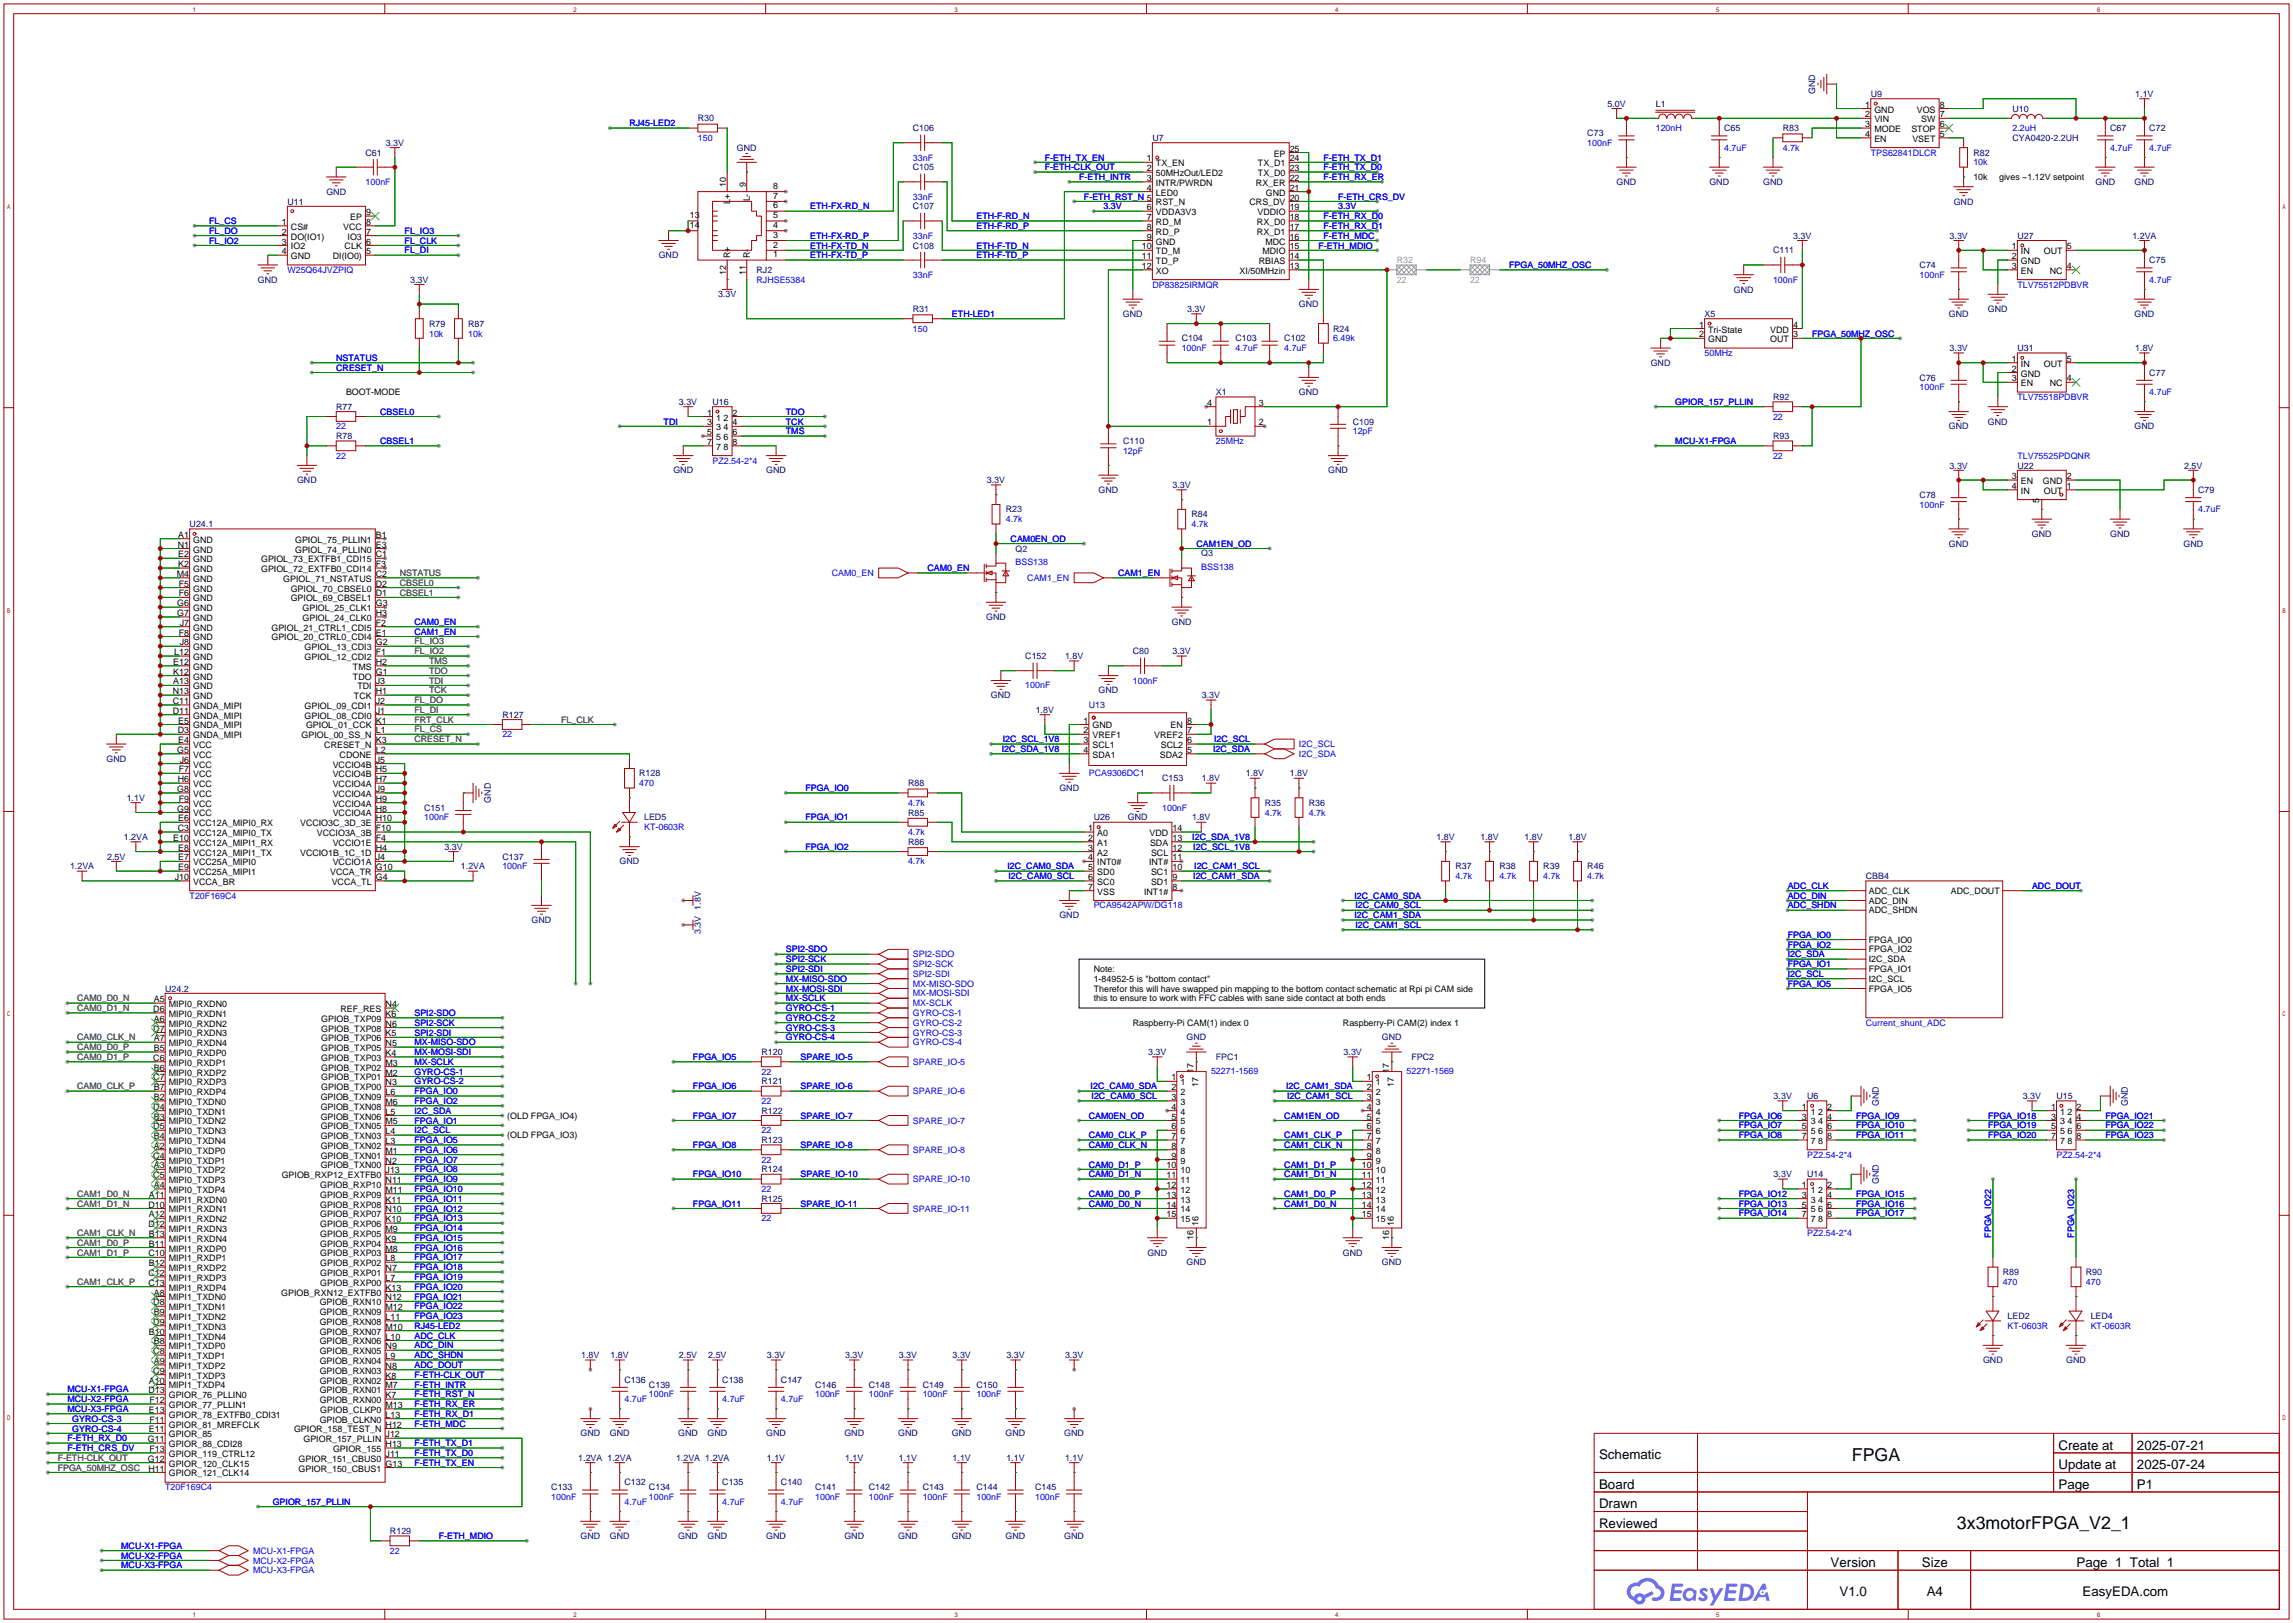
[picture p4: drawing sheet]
<svg xmlns="http://www.w3.org/2000/svg" width="596mm" height="422mm" viewBox="0 0 596 422" stroke-linecap="round" stroke-linejoin="round" font-family="sans-serif">
<defs><g id="words">
<g font-size="4.6">
<text x="481.2" y="379.5">FPGA</text>
<text x="508.6" y="397.2">3x3motorFPGA_V2_1</text>
</g>
<g font-size="3.5">
<text x="534.9" y="376.6">Create at</text>
<text x="555.3" y="376.6">2025-07-21</text>
<text x="415.5" y="379.1">Schematic</text>
<text x="534.9" y="381.7">Update at</text>
<text x="555.3" y="381.7">2025-07-24</text>
<text x="415.5" y="386.7">Board</text>
<text x="534.9" y="386.7">Page</text>
<text x="555.3" y="386.7">P1</text>
<text x="415.5" y="391.8">Drawn</text>
<text x="415.5" y="396.9">Reviewed</text>
<text x="475.7" y="407.1">Version</text>
<text x="499.4" y="407.1">Size</text>
<text x="539.6" y="407.1">Page 1 Total 1</text>
<text x="478" y="414.7">V1.0</text>
<text x="500.7" y="414.7">A4</text>
<text x="541.2" y="414.7">EasyEDA.com</text>
</g>
<g font-size="2.3" fill="#000080">
<text x="417.7" y="27.7">5.0V</text>
<text x="430.3" y="27.7">L1</text>
<text x="471.7" y="24.4" transform="rotate(-90 471.7 24.4)">GND</text>
<text x="486.2" y="25.2">U9</text>
<text x="523" y="29">U10</text>
<text x="554.9" y="25.2">1.1V</text>
<text x="181.4" y="31.5">R30</text>
<text x="237.2" y="34.1">C106</text>
<text x="412.5" y="35.4">C73</text>
<text x="448.1" y="34.1">C65</text>
<text x="463.3" y="34.1">R83</text>
<text x="548.4" y="34.1">C67</text>
<text x="558.5" y="34.1">C72</text>
<text x="95" y="40.4">C61</text>
<text x="100.2" y="37.9">3.3V</text>
<text x="191.5" y="39.2">GND</text>
<text x="299.5" y="36.6">U7</text>
<text x="512.8" y="40.4">R82</text>
<text x="523" y="36.6">CYA0420-2.2UH</text>
<text x="237.2" y="44.2">C105</text>
<text x="74.7" y="53.1">U11</text>
<text x="84.8" y="50.6">GND</text>
<text x="420.1" y="48.1">GND</text>
<text x="444.2" y="48.1">GND</text>
<text x="458.2" y="48.1">GND</text>
<text x="507.7" y="53.1">GND</text>
<text x="544.6" y="48.1">GND</text>
<text x="554.7" y="48.1">GND</text>
<text x="237.2" y="54.4">C107</text>
<text x="237.2" y="64.6">C108</text>
<text x="460.8" y="65.8">C111</text>
<text x="466" y="62">3.3V</text>
<text x="506.6" y="62">3.3V</text>
<text x="524.3" y="62">U27</text>
<text x="554.1" y="62">1.2VA</text>
<text x="171.2" y="67.1">GND</text>
<text x="196.6" y="70.9">RJ2</text>
<text x="498.9" y="69.6">C74</text>
<text x="558.5" y="68.4">C75</text>
<text x="67" y="73.5">GND</text>
<text x="106.6" y="73.5">3.3V</text>
<text x="186.6" y="77.3">3.3V</text>
<text x="450.6" y="76">GND</text>
<text x="237.2" y="81.1">R31</text>
<text x="291.8" y="82.3">GND</text>
<text x="308.5" y="81.1">3.3V</text>
<text x="337.5" y="79.8">GND</text>
<text x="443" y="82.3">X5</text>
<text x="506.5" y="82.3">GND</text>
<text x="516.6" y="81.1">GND</text>
<text x="554.7" y="82.3">GND</text>
<text x="111.5" y="84.9">R79</text>
<text x="121.7" y="84.9">R87</text>
<text x="307.1" y="88.7">C104</text>
<text x="321.1" y="88.7">C103</text>
<text x="333.8" y="88.7">C102</text>
<text x="346.5" y="86.2">R24</text>
<text x="429" y="95">GND</text>
<text x="506.6" y="91.2">3.3V</text>
<text x="524.3" y="91.2">U31</text>
<text x="554.9" y="91.2">1.8V</text>
<text x="498.9" y="98.9">C76</text>
<text x="558.5" y="97.6">C77</text>
<text x="87.4" y="106.5">R77</text>
<text x="176.4" y="105.2">3.3V</text>
<text x="185.2" y="105.2">U16</text>
<text x="316" y="102.7">X1</text>
<text x="337.5" y="102.7">GND</text>
<text x="460.8" y="103.9">R92</text>
<text x="351.5" y="110.3">C109</text>
<text x="506.5" y="111.6">GND</text>
<text x="516.6" y="110.3">GND</text>
<text x="554.7" y="111.6">GND</text>
<text x="87.4" y="114.1">R78</text>
<text x="291.8" y="115.4">C110</text>
<text x="460.8" y="114.1">R93</text>
<text x="77.2" y="125.5">GND</text>
<text x="175" y="123">GND</text>
<text x="199.1" y="123">GND</text>
<text x="256.5" y="125.5">3.3V</text>
<text x="345.2" y="123">GND</text>
<text x="506.6" y="121.7">3.3V</text>
<text x="524.3" y="121.7">U22</text>
<text x="567.6" y="121.7">2.5V</text>
<text x="285.5" y="128.1">GND</text>
<text x="304.7" y="126.8">3.3V</text>
<text x="498.9" y="129.3">C78</text>
<text x="571.2" y="128.1">C79</text>
<text x="49.3" y="137">U24.1</text>
<text x="261.4" y="133.1">R23</text>
<text x="309.6" y="134.4">R84</text>
<text x="263.9" y="143.3">Q2</text>
<text x="506.5" y="142">GND</text>
<text x="528" y="139.5">GND</text>
<text x="548.4" y="139.5">GND</text>
<text x="567.4" y="142">GND</text>
<text x="312.2" y="144.6">Q3</text>
<text x="256.3" y="161.1">GND</text>
<text x="304.5" y="162.4">GND</text>
<text x="266.4" y="171.2">C152</text>
<text x="276.8" y="171.2">1.8V</text>
<text x="294.4" y="170">C80</text>
<text x="304.7" y="170">3.3V</text>
<text x="257.5" y="181.4">GND</text>
<text x="269.2" y="185.2">1.8V</text>
<text x="283" y="183.9">U13</text>
<text x="285.5" y="180.1">GND</text>
<text x="312.3" y="181.4">3.3V</text>
<text x="130.6" y="186.5">R127</text>
<text x="27.7" y="197.9">GND</text>
<text x="166.1" y="201.7">R128</text>
<text x="302" y="203">C153</text>
<text x="312.3" y="203">1.8V</text>
<text x="323.8" y="201.7">1.8V</text>
<text x="335.2" y="201.7">1.8V</text>
<text x="32.9" y="208.1">1.1V</text>
<text x="127.6" y="208.6" transform="rotate(-90 127.6 208.6)">GND</text>
<text x="236" y="204.3">R88</text>
<text x="275.3" y="205.5">GND</text>
<text x="328.7" y="209.3">R35</text>
<text x="340.1" y="209.3">R36</text>
<text x="110.2" y="210.6">C151</text>
<text x="167.4" y="213.2">LED5</text>
<text x="236" y="211.9">R85</text>
<text x="284.2" y="213.2">U26</text>
<text x="293.1" y="213.2">GND</text>
<text x="309.8" y="213.2">1.8V</text>
<text x="32.2" y="218.2">1.2VA</text>
<text x="115.5" y="220.8">3.3V</text>
<text x="236" y="219.5">R86</text>
<text x="373.3" y="218.2">1.8V</text>
<text x="384.7" y="218.2">1.8V</text>
<text x="396.2" y="218.2">1.8V</text>
<text x="407.6" y="218.2">1.8V</text>
<text x="18.2" y="225.9">1.2VA</text>
<text x="27.9" y="223.3">2.5V</text>
<text x="119.8" y="225.9">1.2VA</text>
<text x="130.6" y="223.3">C137</text>
<text x="161" y="224.6">GND</text>
<text x="378.2" y="225.9">R37</text>
<text x="389.6" y="225.9">R38</text>
<text x="401.1" y="225.9">R39</text>
<text x="412.5" y="225.9">R46</text>
<text x="484.9" y="228.4">CBB4</text>
<text x="138.2" y="239.8">GND</text>
<text x="275.3" y="238.6">GND</text>
<text x="182.2" y="242.7" transform="rotate(-90 182.2 242.7)">3.3V 1.8V</text>
<text x="42.9" y="257.6">U24.2</text>
<text x="197.9" y="274.1">R120</text>
<text x="298.4" y="274.1">3.3V</text>
<text x="308.3" y="270.3">GND</text>
<text x="316" y="275.4">FPC1</text>
<text x="349.2" y="274.1">3.3V</text>
<text x="359.1" y="270.3">GND</text>
<text x="366.8" y="275.4">FPC2</text>
<text x="197.9" y="281.7">R121</text>
<text x="460.9" y="285.5">3.3V</text>
<text x="469.6" y="285.5">U6</text>
<text x="488.2" y="287.3" transform="rotate(-90 488.2 287.3)">GND</text>
<text x="525.7" y="285.5">3.3V</text>
<text x="534.4" y="285.5">U15</text>
<text x="553" y="287.3" transform="rotate(-90 553 287.3)">GND</text>
<text x="197.9" y="289.4">R122</text>
<text x="197.9" y="297">R123</text>
<text x="197.9" y="304.6">R124</text>
<text x="460.9" y="305.9">3.3V</text>
<text x="469.6" y="305.9">U14</text>
<text x="488.2" y="307.6" transform="rotate(-90 488.2 307.6)">GND</text>
<text x="197.9" y="312.2">R125</text>
<text x="298.2" y="326.2">GND</text>
<text x="308.3" y="328.7">GND</text>
<text x="349" y="326.2">GND</text>
<text x="359.1" y="328.7">GND</text>
<text x="520.4" y="331.3">R89</text>
<text x="542" y="331.3">R90</text>
<text x="521.7" y="342.7">LED2</text>
<text x="543.3" y="342.7">LED4</text>
<text x="151" y="352.9">1.8V</text>
<text x="158.7" y="352.9">1.8V</text>
<text x="176.4" y="352.9">2.5V</text>
<text x="184.1" y="352.9">2.5V</text>
<text x="199.3" y="352.9">3.3V</text>
<text x="219.6" y="352.9">3.3V</text>
<text x="233.6" y="352.9">3.3V</text>
<text x="247.6" y="352.9">3.3V</text>
<text x="261.5" y="352.9">3.3V</text>
<text x="276.8" y="352.9">3.3V</text>
<text x="162.3" y="359.2">C136</text>
<text x="187.7" y="359.2">C138</text>
<text x="202.9" y="359.2">C147</text>
<text x="515.3" y="354.1">GND</text>
<text x="536.9" y="354.1">GND</text>
<text x="168.7" y="360.5">C139</text>
<text x="211.8" y="360.5">C146</text>
<text x="225.8" y="360.5">C148</text>
<text x="239.8" y="360.5">C149</text>
<text x="253.7" y="360.5">C150</text>
<text x="150.9" y="373.2">GND</text>
<text x="158.5" y="373.2">GND</text>
<text x="176.3" y="373.2">GND</text>
<text x="183.9" y="373.2">GND</text>
<text x="199.1" y="373.2">GND</text>
<text x="219.4" y="373.2">GND</text>
<text x="233.4" y="373.2">GND</text>
<text x="247.4" y="373.2">GND</text>
<text x="261.3" y="373.2">GND</text>
<text x="276.6" y="373.2">GND</text>
<text x="150.3" y="379.5">1.2VA 1.2VA</text>
<text x="175.7" y="379.5">1.2VA 1.2VA</text>
<text x="199.3" y="379.5">1.1V</text>
<text x="219.6" y="379.5">1.1V</text>
<text x="233.6" y="379.5">1.1V</text>
<text x="247.6" y="379.5">1.1V</text>
<text x="261.5" y="379.5">1.1V</text>
<text x="276.8" y="379.5">1.1V</text>
<text x="143.3" y="387.1">C133</text>
<text x="162.3" y="385.9">C132</text>
<text x="168.7" y="387.1">C134</text>
<text x="187.7" y="385.9">C135</text>
<text x="202.9" y="385.9">C140</text>
<text x="211.8" y="387.1">C141</text>
<text x="225.8" y="387.1">C142</text>
<text x="239.8" y="387.1">C143</text>
<text x="253.7" y="387.1">C144</text>
<text x="269" y="387.1">C145</text>
<text x="101.3" y="398.6">R129</text>
<text x="150.9" y="399.8">GND</text>
<text x="158.5" y="399.8">GND</text>
<text x="176.3" y="399.8">GND</text>
<text x="183.9" y="399.8">GND</text>
<text x="199.1" y="399.8">GND</text>
<text x="219.4" y="399.8">GND</text>
<text x="233.4" y="399.8">GND</text>
<text x="247.4" y="399.8">GND</text>
<text x="261.3" y="399.8">GND</text>
<text x="276.6" y="399.8">GND</text>
</g>
<g font-size="2.3">
<text x="484.7" y="28">1</text>
<text x="487.1" y="29.2">GND</text>
<text x="498.1" y="29.2">VOS</text>
<text x="504.1" y="28">8</text>
<text x="484.7" y="30.5">2</text>
<text x="484.7" y="33">3</text>
<text x="484.7" y="35.6">4</text>
<text x="487.1" y="31.8">VIN</text>
<text x="487.1" y="34.3">MODE</text>
<text x="496.7" y="34.3">STOP</text>
<text x="499.3" y="31.8">SW</text>
<text x="504.1" y="35.6">5</text>
<text x="504.1" y="33">6</text>
<text x="504.1" y="30.5">7</text>
<text x="298.1" y="41.9">1</text>
<text x="331" y="40.7">EP</text>
<text x="335.2" y="41.9">24</text>
<text x="335.2" y="39.4">25</text>
<text x="487.1" y="36.9">EN</text>
<text x="497" y="36.9">VSET</text>
<text x="298.1" y="44.5">2</text>
<text x="298.1" y="47">3</text>
<text x="300.4" y="43.2">TX_EN</text>
<text x="300.4" y="45.7">50MHzOut/LED2</text>
<text x="326.9" y="45.7">TX_D0</text>
<text x="326.9" y="43.2">TX_D1</text>
<text x="335.2" y="47">22</text>
<text x="335.2" y="44.5">23</text>
<text x="512.8" y="46.8">10k</text>
<text x="519.5" y="46.8">gives ~1.12V setpoint</text>
<text x="188.7" y="48.5" transform="rotate(-90 188.7 48.5)">10</text>
<text x="189.8" y="52.9" transform="rotate(-90 189.8 52.9)">L+</text>
<text x="193.8" y="48.5" transform="rotate(-90 193.8 48.5)">9</text>
<text x="194.8" y="52.3" transform="rotate(-90 194.8 52.3)">L-</text>
<text x="200.9" y="49.1">8</text>
<text x="200.9" y="51.6">7</text>
<text x="298.1" y="49.6">4</text>
<text x="300.4" y="48.3">INTR/PWRDN</text>
<text x="300.4" y="50.8">LED0</text>
<text x="300.4" y="53.4">RST_N</text>
<text x="324.7" y="53.4">CRS_DV</text>
<text x="326.4" y="48.3">RX_ER</text>
<text x="329" y="50.8">GND</text>
<text x="335.2" y="52.1">20</text>
<text x="335.2" y="49.6">21</text>
<text x="73.3" y="58.4">1</text>
<text x="75.6" y="59.7">CS#</text>
<text x="89.2" y="59.7">VCC</text>
<text x="91" y="57.2">EP</text>
<text x="95.1" y="58.4">8</text>
<text x="95.1" y="55.9">9</text>
<text x="179.3" y="56.7">13</text>
<text x="179.3" y="59.2">14</text>
<text x="200.9" y="59.2">4</text>
<text x="200.9" y="56.7">5</text>
<text x="200.9" y="54.1">6</text>
<text x="298.1" y="54.6">6</text>
<text x="298.1" y="57.2">7</text>
<text x="298.1" y="59.7">8</text>
<text x="300.4" y="55.9">VDDA3V3</text>
<text x="300.4" y="58.4">RD_M</text>
<text x="326.6" y="58.4">RX_D0</text>
<text x="326.8" y="55.9">VDDIO</text>
<text x="335.2" y="59.7">17</text>
<text x="335.2" y="57.2">18</text>
<text x="335.2" y="54.6">19</text>
<text x="73.3" y="61">2</text>
<text x="73.3" y="63.5">3</text>
<text x="75.6" y="62.3">DO(IO1)</text>
<text x="75.6" y="64.8">IO2</text>
<text x="89.6" y="64.8">CLK</text>
<text x="90.3" y="62.3">IO3</text>
<text x="95.1" y="63.5">6</text>
<text x="95.1" y="61">7</text>
<text x="200.9" y="64.3">2</text>
<text x="200.9" y="61.8">3</text>
<text x="296.8" y="64.8">10</text>
<text x="298.1" y="62.3">9</text>
<text x="300.4" y="61">RD_P</text>
<text x="300.4" y="63.5">GND</text>
<text x="326.6" y="61">RX_D1</text>
<text x="328.8" y="63.5">MDC</text>
<text x="335.2" y="64.8">15</text>
<text x="335.2" y="62.3">16</text>
<text x="522.8" y="64.8">1</text>
<text x="537.1" y="64.8">5</text>
<text x="73.3" y="66.1">4</text>
<text x="75.6" y="67.3">GND</text>
<text x="86.5" y="67.3">DI(IO0)</text>
<text x="95.1" y="66.1">5</text>
<text x="188.7" y="71.4" transform="rotate(-90 188.7 71.4)">12</text>
<text x="189.8" y="67.1" transform="rotate(-90 189.8 67.1)">R+</text>
<text x="193.8" y="71.4" transform="rotate(-90 193.8 71.4)">11</text>
<text x="194.8" y="67.1" transform="rotate(-90 194.8 67.1)">R-</text>
<text x="200.9" y="66.8">1</text>
<text x="296.8" y="67.3">11</text>
<text x="296.8" y="69.9">12</text>
<text x="300.4" y="66.1">TD_M</text>
<text x="300.4" y="68.6">TD_P</text>
<text x="300.4" y="71.1">XO</text>
<text x="322.2" y="71.1">XI/50MHzin</text>
<text x="327.2" y="68.6">RBIAS</text>
<text x="328.1" y="66.1">MDIO</text>
<text x="335.2" y="69.9">13</text>
<text x="335.2" y="67.3">14</text>
<text x="522.8" y="67.3">2</text>
<text x="522.8" y="69.9">3</text>
<text x="525.2" y="66.1">IN</text>
<text x="525.2" y="68.6">GND</text>
<text x="525.2" y="71.1">EN</text>
<text x="531.1" y="66.1">OUT</text>
<text x="532.7" y="71.1">NC</text>
<text x="537.1" y="69.9">4</text>
<text x="441.6" y="85.1">1</text>
<text x="441.6" y="87.7">2</text>
<text x="443.9" y="86.4">Tri-State</text>
<text x="443.9" y="88.9">GND</text>
<text x="460" y="88.9">OUT</text>
<text x="460" y="86.4">VDD</text>
<text x="466" y="87.7">3</text>
<text x="466" y="85.1">4</text>
<text x="522.8" y="94">1</text>
<text x="525.2" y="95.3">IN</text>
<text x="531.1" y="95.3">OUT</text>
<text x="537.1" y="94">5</text>
<text x="522.8" y="96.5">2</text>
<text x="522.8" y="99.1">3</text>
<text x="525.2" y="97.8">GND</text>
<text x="525.2" y="100.4">EN</text>
<text x="532.7" y="100.4">NC</text>
<text x="537.1" y="99.1">4</text>
<text x="89.9" y="102.7">BOOT-MODE</text>
<text x="183.8" y="108">1</text>
<text x="190.4" y="108">2</text>
<text x="313.7" y="105.4">4</text>
<text x="327.2" y="105.4">3</text>
<text x="183.8" y="110.5">3</text>
<text x="183.8" y="113.1">5</text>
<text x="186.1" y="109.2">1</text>
<text x="186.1" y="111.8">3</text>
<text x="188" y="111.8">4</text>
<text x="188" y="109.2">2</text>
<text x="190.4" y="113.1">6</text>
<text x="190.4" y="110.5">4</text>
<text x="313.7" y="110.5">1</text>
<text x="327.2" y="110.5">2</text>
<text x="183.8" y="115.6">7</text>
<text x="186.1" y="114.3">5</text>
<text x="186.1" y="116.9">7</text>
<text x="188" y="116.9">8</text>
<text x="188" y="114.3">6</text>
<text x="190.4" y="115.6">8</text>
<text x="522.8" y="124.5">3</text>
<text x="525.2" y="125.8">EN</text>
<text x="530.9" y="125.8">GND</text>
<text x="537.1" y="124.5">2</text>
<text x="522.8" y="127">4</text>
<text x="525.2" y="128.3">IN</text>
<text x="529.9" y="130.6" transform="rotate(-90 529.9 130.6)">5</text>
<text x="531.1" y="128.3">OUT</text>
<text x="537.1" y="127">1</text>
<text x="46.2" y="142.3">N1</text>
<text x="46.3" y="139.7">A1</text>
<text x="50.2" y="141">GND</text>
<text x="50.2" y="143.5">GND</text>
<text x="76.7" y="143.5">GPIOL_74_PLLIN0</text>
<text x="76.7" y="141">GPIOL_75_PLLIN1</text>
<text x="97.7" y="142.3">E3</text>
<text x="97.7" y="139.7">B1</text>
<text x="45.9" y="149.9">M4</text>
<text x="46.3" y="144.8">E2</text>
<text x="46.3" y="147.3">K2</text>
<text x="50.2" y="146.1">GND</text>
<text x="50.2" y="148.6">GND</text>
<text x="67.8" y="148.6">GPIOL_72_EXTFB0_CDI14</text>
<text x="67.8" y="146.1">GPIOL_73_EXTFB1_CDI15</text>
<text x="97.7" y="149.9">C2</text>
<text x="97.7" y="147.3">F3</text>
<text x="97.7" y="144.8">C1</text>
<text x="46.5" y="152.4">F5</text>
<text x="46.5" y="155">F6</text>
<text x="50.2" y="151.2">GND</text>
<text x="50.2" y="153.7">GND</text>
<text x="73.6" y="151.2">GPIOL_71_NSTATUS</text>
<text x="75.5" y="153.7">GPIOL_70_CBSEL0</text>
<text x="97.7" y="155">D1</text>
<text x="97.7" y="152.4">D2</text>
<text x="46.1" y="157.5">G6</text>
<text x="46.1" y="160">G7</text>
<text x="50.2" y="156.2">GND</text>
<text x="50.2" y="158.8">GND</text>
<text x="50.2" y="161.3">GND</text>
<text x="75.5" y="156.2">GPIOL_69_CBSEL1</text>
<text x="78.6" y="161.3">GPIOL_24_CLK0</text>
<text x="78.6" y="158.8">GPIOL_25_CLK1</text>
<text x="97.7" y="160">H3</text>
<text x="97.7" y="157.5">G3</text>
<text x="46.5" y="165.1">F8</text>
<text x="46.7" y="162.6">J7</text>
<text x="46.7" y="167.7">J8</text>
<text x="50.2" y="163.9">GND</text>
<text x="50.2" y="166.4">GND</text>
<text x="70.5" y="166.4">GPIOL_20_CTRL0_CDI4</text>
<text x="70.5" y="163.9">GPIOL_21_CTRL1_CDI5</text>
<text x="97.7" y="167.7">G2</text>
<text x="97.7" y="165.1">E1</text>
<text x="97.7" y="162.6">F2</text>
<text x="45" y="172.7">E12</text>
<text x="45.3" y="170.2">L12</text>
<text x="50.2" y="168.9">GND</text>
<text x="50.2" y="171.5">GND</text>
<text x="79.1" y="171.5">GPIOL_12_CDI2</text>
<text x="79.1" y="168.9">GPIOL_13_CDI3</text>
<text x="97.7" y="172.7">H2</text>
<text x="97.7" y="170.2">F1</text>
<text x="45" y="175.3">K12</text>
<text x="45" y="177.8">A13</text>
<text x="50.2" y="174">GND</text>
<text x="50.2" y="176.6">GND</text>
<text x="50.2" y="179.1">GND</text>
<text x="91.7" y="176.6">TDO</text>
<text x="91.7" y="174">TMS</text>
<text x="92.9" y="179.1">TDI</text>
<text x="97.7" y="177.8">J3</text>
<text x="97.7" y="175.3">G1</text>
<text x="44.9" y="180.4">N13</text>
<text x="44.9" y="182.9">C11</text>
<text x="44.9" y="185.4">D11</text>
<text x="50.2" y="181.6">GND</text>
<text x="50.2" y="184.2">GNDA_MIPI</text>
<text x="79.1" y="184.2">GPIOL_09_CDI1</text>
<text x="92" y="181.6">TCK</text>
<text x="97.7" y="185.4">J1</text>
<text x="97.7" y="182.9">J2</text>
<text x="97.7" y="180.4">H1</text>
<text x="46.2" y="190.5">D3</text>
<text x="46.3" y="188">E5</text>
<text x="50.2" y="186.7">GNDA_MIPI</text>
<text x="50.2" y="189.3">GNDA_MIPI</text>
<text x="50.2" y="191.8">GNDA_MIPI</text>
<text x="78.4" y="191.8">GPIOL_00_SS_N</text>
<text x="79.1" y="186.7">GPIOL_08_CDI0</text>
<text x="79.5" y="189.3">GPIOL_01_CCK</text>
<text x="97.7" y="190.5">L1</text>
<text x="97.7" y="188">K1</text>
<text x="281.5" y="188">1</text>
<text x="281.5" y="190.5">2</text>
<text x="283.9" y="189.3">GND</text>
<text x="283.9" y="191.8">VREF1</text>
<text x="300" y="191.8">VREF2</text>
<text x="304.2" y="189.3">EN</text>
<text x="308.5" y="190.5">7</text>
<text x="308.5" y="188">8</text>
<text x="46.1" y="195.6">G5</text>
<text x="46.3" y="193.1">E4</text>
<text x="50.2" y="194.3">VCC</text>
<text x="50.2" y="196.9">VCC</text>
<text x="84.3" y="194.3">CRESET_N</text>
<text x="88.3" y="196.9">CDONE</text>
<text x="97.7" y="195.6">L2</text>
<text x="97.7" y="193.1">K3</text>
<text x="281.5" y="193.1">3</text>
<text x="281.5" y="195.6">4</text>
<text x="283.9" y="194.3">SCL1</text>
<text x="283.9" y="196.9">SDA1</text>
<text x="301.4" y="196.9">SDA2</text>
<text x="301.6" y="194.3">SCL2</text>
<text x="308.5" y="195.6">5</text>
<text x="308.5" y="193.1">6</text>
<text x="46.2" y="203.2">H6</text>
<text x="46.5" y="200.7">F7</text>
<text x="46.7" y="198.1">J6</text>
<text x="50.2" y="199.4">VCC</text>
<text x="50.2" y="202">VCC</text>
<text x="86.5" y="202">VCCIO4B</text>
<text x="86.5" y="199.4">VCCIO4B</text>
<text x="97.7" y="203.2">H7</text>
<text x="97.7" y="200.7">H5</text>
<text x="97.7" y="198.1">J5</text>
<text x="46.1" y="205.8">G8</text>
<text x="46.5" y="208.3">F9</text>
<text x="50.2" y="204.5">VCC</text>
<text x="50.2" y="207">VCC</text>
<text x="50.2" y="209.6">VCC</text>
<text x="86.5" y="209.6">VCCIO4A</text>
<text x="86.5" y="207">VCCIO4A</text>
<text x="86.5" y="204.5">VCCIO4A</text>
<text x="97.7" y="208.3">H9</text>
<text x="97.7" y="205.8">J9</text>
<text x="46.1" y="210.8">G9</text>
<text x="46.2" y="215.9">C3</text>
<text x="46.3" y="213.4">E6</text>
<text x="50.2" y="212.1">VCC</text>
<text x="50.2" y="214.7">VCC12A_MIPI0_RX</text>
<text x="78" y="214.7">VCCIO3C_3D_3E</text>
<text x="86.5" y="212.1">VCCIO4A</text>
<text x="97.7" y="215.9">F10</text>
<text x="97.7" y="213.4">H10</text>
<text x="97.7" y="210.8">H8</text>
<text x="282.8" y="215.9">1</text>
<text x="304.7" y="215.9">14</text>
<text x="45" y="218.5">E10</text>
<text x="46.3" y="221">E8</text>
<text x="50.2" y="217.2">VCC12A_MIPI0_TX</text>
<text x="50.2" y="219.7">VCC12A_MIPI1_RX</text>
<text x="82.4" y="217.2">VCCIO3A_3B</text>
<text x="86.5" y="219.7">VCCIO1E</text>
<text x="97.7" y="221">H4</text>
<text x="97.7" y="218.5">F4</text>
<text x="282.8" y="218.5">2</text>
<text x="282.8" y="221">3</text>
<text x="285.2" y="217.2">A0</text>
<text x="285.2" y="219.7">A1</text>
<text x="298.7" y="217.2">VDD</text>
<text x="298.9" y="219.7">SDA</text>
<text x="304.7" y="221">12</text>
<text x="304.7" y="218.5">13</text>
<text x="46.3" y="223.5">E7</text>
<text x="46.3" y="226.1">E9</text>
<text x="50.2" y="222.3">VCC12A_MIPI1_TX</text>
<text x="50.2" y="224.8">VCC25A_MIPI0</text>
<text x="50.2" y="227.4">VCC25A_MIPI1</text>
<text x="78" y="222.3">VCCIO1B_1C_1D</text>
<text x="85.8" y="227.4">VCCA_TR</text>
<text x="86.5" y="224.8">VCCIO1A</text>
<text x="97.7" y="226.1">G10</text>
<text x="97.7" y="223.5">J4</text>
<text x="282.8" y="223.5">4</text>
<text x="282.8" y="226.1">5</text>
<text x="285.2" y="222.3">A2</text>
<text x="285.2" y="224.8">INT0#</text>
<text x="285.2" y="227.4">SD0</text>
<text x="298.6" y="224.8">INT#</text>
<text x="299.1" y="227.4">SC1</text>
<text x="299.1" y="222.3">SCL</text>
<text x="304.7" y="226.1">10</text>
<text x="304.7" y="223.5">11</text>
<text x="45.4" y="228.6">J10</text>
<text x="50.2" y="229.9">VCCA_BR</text>
<text x="86.2" y="229.9">VCCA_TL</text>
<text x="97.7" y="228.6">G4</text>
<text x="282.8" y="228.6">6</text>
<text x="282.8" y="231.2">7</text>
<text x="285.2" y="229.9">SC0</text>
<text x="285.2" y="232.4">VSS</text>
<text x="297.3" y="232.4">INT1#</text>
<text x="299.1" y="229.9">SD1</text>
<text x="304.7" y="231.2">8</text>
<text x="304.7" y="228.6">9</text>
<text x="485.6" y="232.2">ADC_CLK</text>
<text x="507" y="232.2">ADC_DOUT</text>
<text x="485.6" y="234.7">ADC_DIN</text>
<text x="485.6" y="237.3">ADC_SHDN</text>
<text x="485.6" y="244.9">FPGA_IO0</text>
<text x="485.6" y="247.4">FPGA_IO2</text>
<text x="485.6" y="250">I2C_SDA</text>
<text x="284.2" y="255.1">1-84952-5 is &quot;bottom contact&quot;</text>
<text x="284.2" y="257.6">Therefor this will have swapped pin mapping to the bottom contact schematic at Rpi pi CAM side</text>
<text x="284.2" y="252.5">Note:</text>
<text x="485.6" y="252.5">FPGA_IO1</text>
<text x="485.6" y="257.6">FPGA_IO5</text>
<text x="485.6" y="255.1">I2C_SCL</text>
<text x="39.8" y="262.9">D6</text>
<text x="40" y="260.4">A5</text>
<text x="43.9" y="261.6">MIPI0_RXDN0</text>
<text x="88.5" y="262.9">REF_RES</text>
<text x="100.2" y="261.6">N4</text>
<text x="284.2" y="260.1">this to ensure to work with FFC cables with sane side contact at both ends</text>
<text x="39.8" y="268">D7</text>
<text x="40" y="265.5">A6</text>
<text x="43.9" y="264.2">MIPI0_RXDN1</text>
<text x="43.9" y="266.7">MIPI0_RXDN2</text>
<text x="43.9" y="269.3">MIPI0_RXDN3</text>
<text x="83.5" y="268">GPIOB_TXP08</text>
<text x="83.5" y="265.5">GPIOB_TXP09</text>
<text x="100.2" y="269.3">K5</text>
<text x="100.2" y="266.7">N6</text>
<text x="100.2" y="264.2">K6</text>
<text x="294.4" y="266.5">Raspberry-Pi CAM(1) index 0</text>
<text x="349" y="266.5">Raspberry-Pi CAM(2) index 1</text>
<text x="39.8" y="275.6">C6</text>
<text x="40" y="270.5">A7</text>
<text x="40" y="273.1">B5</text>
<text x="43.9" y="271.8">MIPI0_RXDN4</text>
<text x="43.9" y="274.3">MIPI0_RXDP0</text>
<text x="83.5" y="275.6">GPIOB_TXP03</text>
<text x="83.5" y="273.1">GPIOB_TXP05</text>
<text x="83.5" y="270.5">GPIOB_TXP06</text>
<text x="100.2" y="274.3">K4</text>
<text x="100.2" y="271.8">N5</text>
<text x="39.8" y="280.7">C7</text>
<text x="40" y="278.2">B6</text>
<text x="43.9" y="276.9">MIPI0_RXDP1</text>
<text x="43.9" y="279.4">MIPI0_RXDP2</text>
<text x="43.9" y="282">MIPI0_RXDP3</text>
<text x="83.5" y="280.7">GPIOB_TXP01</text>
<text x="83.5" y="278.2">GPIOB_TXP02</text>
<text x="100.2" y="282">N3</text>
<text x="100.2" y="279.4">M2</text>
<text x="100.2" y="276.9">M3</text>
<text x="304.4" y="280.7">1</text>
<text x="306.8" y="282">1</text>
<text x="310.2" y="278.7" transform="rotate(-90 310.2 278.7)">17</text>
<text x="355.2" y="280.7">1</text>
<text x="357.6" y="282">1</text>
<text x="361" y="278.7" transform="rotate(-90 361 278.7)">17</text>
<text x="40" y="283.2">B7</text>
<text x="40" y="285.8">B2</text>
<text x="43.9" y="284.5">MIPI0_RXDP4</text>
<text x="43.9" y="287">MIPI0_TXDN0</text>
<text x="83.4" y="285.8">GPIOB_TXN09</text>
<text x="83.5" y="283.2">GPIOB_TXP00</text>
<text x="100.2" y="287">M6</text>
<text x="100.2" y="284.5">L6</text>
<text x="304.4" y="285.8">3</text>
<text x="304.4" y="283.2">2</text>
<text x="306.8" y="287">3</text>
<text x="306.8" y="284.5">2</text>
<text x="311.4" y="282.4" transform="rotate(-90 311.4 282.4)">17</text>
<text x="355.2" y="285.8">3</text>
<text x="355.2" y="283.2">2</text>
<text x="357.6" y="287">3</text>
<text x="357.6" y="284.5">2</text>
<text x="362.2" y="282.4" transform="rotate(-90 362.2 282.4)">17</text>
<text x="39.8" y="288.3">D4</text>
<text x="39.8" y="293.4">D5</text>
<text x="40" y="290.9">B3</text>
<text x="43.9" y="289.6">MIPI0_TXDN1</text>
<text x="43.9" y="292.1">MIPI0_TXDN2</text>
<text x="83.4" y="293.4">GPIOB_TXN05</text>
<text x="83.4" y="290.9">GPIOB_TXN06</text>
<text x="83.4" y="288.3">GPIOB_TXN08</text>
<text x="100.2" y="292.1">M5</text>
<text x="100.2" y="289.6">L5</text>
<text x="131.8" y="290.6">(OLD FPGA_IO4)</text>
<text x="304.4" y="293.4">6</text>
<text x="304.4" y="290.9">5</text>
<text x="304.4" y="288.3">4</text>
<text x="306.8" y="292.1">5</text>
<text x="306.8" y="289.6">4</text>
<text x="355.2" y="293.4">6</text>
<text x="355.2" y="290.9">5</text>
<text x="355.2" y="288.3">4</text>
<text x="357.6" y="292.1">5</text>
<text x="357.6" y="289.6">4</text>
<text x="468.2" y="288.3">1</text>
<text x="468.2" y="290.9">3</text>
<text x="468.2" y="293.4">5</text>
<text x="470.6" y="289.6">1</text>
<text x="470.6" y="292.1">3</text>
<text x="472.5" y="292.1">4</text>
<text x="472.5" y="289.6">2</text>
<text x="474.9" y="293.4">6</text>
<text x="474.9" y="290.9">4</text>
<text x="474.9" y="288.3">2</text>
<text x="533" y="288.3">1</text>
<text x="533" y="290.9">3</text>
<text x="533" y="293.4">5</text>
<text x="535.4" y="289.6">1</text>
<text x="535.4" y="292.1">3</text>
<text x="537.3" y="292.1">4</text>
<text x="537.3" y="289.6">2</text>
<text x="539.6" y="293.4">6</text>
<text x="539.6" y="290.9">4</text>
<text x="539.6" y="288.3">2</text>
<text x="40" y="295.9">B4</text>
<text x="40" y="298.5">A2</text>
<text x="43.9" y="294.7">MIPI0_TXDN3</text>
<text x="43.9" y="297.2">MIPI0_TXDN4</text>
<text x="43.9" y="299.7">MIPI0_TXDP0</text>
<text x="83.4" y="298.5">GPIOB_TXN02</text>
<text x="83.4" y="295.9">GPIOB_TXN03</text>
<text x="100.2" y="299.7">M1</text>
<text x="100.2" y="297.2">L3</text>
<text x="100.2" y="294.7">L4</text>
<text x="131.8" y="295.7">(OLD FPGA_IO3)</text>
<text x="304.4" y="298.5">8</text>
<text x="304.4" y="295.9">7</text>
<text x="306.8" y="299.7">8</text>
<text x="306.8" y="297.2">7</text>
<text x="306.8" y="294.7">6</text>
<text x="355.2" y="298.5">8</text>
<text x="355.2" y="295.9">7</text>
<text x="357.6" y="299.7">8</text>
<text x="357.6" y="297.2">7</text>
<text x="357.6" y="294.7">6</text>
<text x="468.2" y="295.9">7</text>
<text x="470.6" y="294.7">5</text>
<text x="470.6" y="297.2">7</text>
<text x="472.5" y="297.2">8</text>
<text x="472.5" y="294.7">6</text>
<text x="474.9" y="295.9">8</text>
<text x="533" y="295.9">7</text>
<text x="535.4" y="294.7">5</text>
<text x="535.4" y="297.2">7</text>
<text x="537.3" y="297.2">8</text>
<text x="537.3" y="294.7">6</text>
<text x="539.6" y="295.9">8</text>
<text x="39.8" y="301">C4</text>
<text x="40" y="303.6">A3</text>
<text x="43.9" y="302.3">MIPI0_TXDP1</text>
<text x="43.9" y="304.8">MIPI0_TXDP2</text>
<text x="83.4" y="303.6">GPIOB_TXN00</text>
<text x="83.4" y="301">GPIOB_TXN01</text>
<text x="100.2" y="304.8">J13</text>
<text x="100.2" y="302.3">N2</text>
<text x="303.1" y="303.6">10</text>
<text x="304.4" y="301">9</text>
<text x="306.8" y="304.8">10</text>
<text x="306.8" y="302.3">9</text>
<text x="353.9" y="303.6">10</text>
<text x="355.2" y="301">9</text>
<text x="357.6" y="304.8">10</text>
<text x="357.6" y="302.3">9</text>
<text x="38.7" y="311.2">A11</text>
<text x="39.8" y="306.1">C5</text>
<text x="40" y="308.6">A4</text>
<text x="43.9" y="307.4">MIPI0_TXDP3</text>
<text x="43.9" y="309.9">MIPI0_TXDP4</text>
<text x="73.2" y="306.1">GPIOB_RXP12_EXTFB0</text>
<text x="83.2" y="311.2">GPIOB_RXP09</text>
<text x="83.2" y="308.6">GPIOB_RXP10</text>
<text x="100.2" y="309.9">M11</text>
<text x="100.2" y="307.4">N11</text>
<text x="303.1" y="311.2">13</text>
<text x="303.1" y="308.6">12</text>
<text x="303.1" y="306.1">11</text>
<text x="306.8" y="309.9">12</text>
<text x="306.8" y="307.4">11</text>
<text x="353.9" y="311.2">13</text>
<text x="353.9" y="308.6">12</text>
<text x="353.9" y="306.1">11</text>
<text x="357.6" y="309.9">12</text>
<text x="357.6" y="307.4">11</text>
<text x="468.2" y="308.6">1</text>
<text x="468.2" y="311.2">3</text>
<text x="470.6" y="309.9">1</text>
<text x="472.5" y="309.9">2</text>
<text x="474.9" y="311.2">4</text>
<text x="474.9" y="308.6">2</text>
<text x="38.6" y="313.7">D10</text>
<text x="38.7" y="316.3">A12</text>
<text x="43.9" y="312.4">MIPI1_RXDN0</text>
<text x="43.9" y="315">MIPI1_RXDN1</text>
<text x="43.9" y="317.5">MIPI1_RXDN2</text>
<text x="83.2" y="316.3">GPIOB_RXP07</text>
<text x="83.2" y="313.7">GPIOB_RXP08</text>
<text x="100.2" y="317.5">K10</text>
<text x="100.2" y="315">N10</text>
<text x="100.2" y="312.4">K11</text>
<text x="303.1" y="316.3">15</text>
<text x="303.1" y="313.7">14</text>
<text x="306.8" y="317.5">15</text>
<text x="306.8" y="315">14</text>
<text x="306.8" y="312.4">13</text>
<text x="353.9" y="316.3">15</text>
<text x="353.9" y="313.7">14</text>
<text x="357.6" y="317.5">15</text>
<text x="357.6" y="315">14</text>
<text x="357.6" y="312.4">13</text>
<text x="468.2" y="313.7">5</text>
<text x="468.2" y="316.3">7</text>
<text x="470.6" y="312.4">3</text>
<text x="470.6" y="315">5</text>
<text x="470.6" y="317.5">7</text>
<text x="472.5" y="317.5">8</text>
<text x="472.5" y="315">6</text>
<text x="472.5" y="312.4">4</text>
<text x="474.9" y="316.3">8</text>
<text x="474.9" y="313.7">6</text>
<text x="38.6" y="318.8">D12</text>
<text x="38.7" y="321.3">B13</text>
<text x="38.7" y="323.9">B11</text>
<text x="43.9" y="320.1">MIPI1_RXDN3</text>
<text x="43.9" y="322.6">MIPI1_RXDN4</text>
<text x="83.2" y="323.9">GPIOB_RXP04</text>
<text x="83.2" y="321.3">GPIOB_RXP05</text>
<text x="83.2" y="318.8">GPIOB_RXP06</text>
<text x="100.2" y="322.6">K9</text>
<text x="100.2" y="320.1">M9</text>
<text x="310.2" y="322.2" transform="rotate(-90 310.2 322.2)">16</text>
<text x="311.4" y="318.6" transform="rotate(-90 311.4 318.6)">16</text>
<text x="361" y="322.2" transform="rotate(-90 361 322.2)">16</text>
<text x="362.2" y="318.6" transform="rotate(-90 362.2 318.6)">16</text>
<text x="38.6" y="326.4">C10</text>
<text x="38.7" y="329">B12</text>
<text x="43.9" y="325.1">MIPI1_RXDP0</text>
<text x="43.9" y="327.7">MIPI1_RXDP1</text>
<text x="83.2" y="329">GPIOB_RXP02</text>
<text x="83.2" y="326.4">GPIOB_RXP03</text>
<text x="100.2" y="327.7">L8</text>
<text x="100.2" y="325.1">M8</text>
<text x="38.6" y="331.5">C12</text>
<text x="38.6" y="334">C13</text>
<text x="43.9" y="330.2">MIPI1_RXDP2</text>
<text x="43.9" y="332.8">MIPI1_RXDP3</text>
<text x="43.9" y="335.3">MIPI1_RXDP4</text>
<text x="83.2" y="334">GPIOB_RXP00</text>
<text x="83.2" y="331.5">GPIOB_RXP01</text>
<text x="100.2" y="335.3">K13</text>
<text x="100.2" y="332.8">L7</text>
<text x="100.2" y="330.2">N7</text>
<text x="39.8" y="339.1">D8</text>
<text x="40" y="336.6">A8</text>
<text x="40" y="341.7">B9</text>
<text x="43.9" y="337.8">MIPI1_TXDN0</text>
<text x="43.9" y="340.4">MIPI1_TXDN1</text>
<text x="73.1" y="336.6">GPIOB_RXN12_EXTFB0</text>
<text x="83.1" y="341.7">GPIOB_RXN09</text>
<text x="83.1" y="339.1">GPIOB_RXN10</text>
<text x="100.2" y="340.4">M12</text>
<text x="100.2" y="337.8">N12</text>
<text x="38.7" y="346.7">B10</text>
<text x="39.8" y="344.2">D9</text>
<text x="43.9" y="342.9">MIPI1_TXDN2</text>
<text x="43.9" y="345.5">MIPI1_TXDN3</text>
<text x="83.1" y="346.7">GPIOB_RXN07</text>
<text x="83.1" y="344.2">GPIOB_RXN08</text>
<text x="100.2" y="345.5">M10</text>
<text x="100.2" y="342.9">L11</text>
<text x="39.8" y="351.8">C8</text>
<text x="40" y="349.3">B8</text>
<text x="43.9" y="348">MIPI1_TXDN4</text>
<text x="43.9" y="350.5">MIPI1_TXDP0</text>
<text x="43.9" y="353.1">MIPI1_TXDP1</text>
<text x="83.1" y="351.8">GPIOB_RXN05</text>
<text x="83.1" y="349.3">GPIOB_RXN06</text>
<text x="100.2" y="353.1">L9</text>
<text x="100.2" y="350.5">N9</text>
<text x="100.2" y="348">L10</text>
<text x="38.7" y="359.4">A10</text>
<text x="39.8" y="356.9">C9</text>
<text x="40" y="354.4">A9</text>
<text x="43.9" y="355.6">MIPI1_TXDP2</text>
<text x="43.9" y="358.2">MIPI1_TXDP3</text>
<text x="83.1" y="359.4">GPIOB_RXN02</text>
<text x="83.1" y="356.9">GPIOB_RXN03</text>
<text x="83.1" y="354.4">GPIOB_RXN04</text>
<text x="100.2" y="358.2">K8</text>
<text x="100.2" y="355.6">N8</text>
<text x="38.6" y="362">D13</text>
<text x="38.8" y="364.5">F12</text>
<text x="43.9" y="360.7">MIPI1_TXDP4</text>
<text x="43.9" y="363.2">GPIOR_76_PLLIN0</text>
<text x="43.9" y="365.8">GPIOR_77_PLLIN1</text>
<text x="83.1" y="364.5">GPIOB_RXN00</text>
<text x="83.1" y="362">GPIOB_RXN01</text>
<text x="100.2" y="365.8">M13</text>
<text x="100.2" y="363.2">K7</text>
<text x="100.2" y="360.7">M7</text>
<text x="38.7" y="367.1">E13</text>
<text x="38.8" y="369.6">F11</text>
<text x="43.9" y="368.3">GPIOR_78_EXTFB0_CDI31</text>
<text x="43.9" y="370.9">GPIOR_81_MREFCLK</text>
<text x="83.1" y="369.6">GPIOB_CLKN0</text>
<text x="83.2" y="367.1">GPIOB_CLKP0</text>
<text x="100.2" y="370.9">H12</text>
<text x="100.2" y="368.3">L13</text>
<text x="38.4" y="374.7">G11</text>
<text x="38.7" y="372.1">E11</text>
<text x="38.8" y="377.2">F13</text>
<text x="43.9" y="373.4">GPIOR_85</text>
<text x="43.9" y="375.9">GPIOR_88_CDI28</text>
<text x="76.4" y="372.1">GPIOR_158_TEST_N</text>
<text x="78.9" y="374.7">GPIOR_157_PLLIN</text>
<text x="86.6" y="377.2">GPIOR_155</text>
<text x="100.2" y="375.9">H13</text>
<text x="100.2" y="373.4">J12</text>
<text x="38.4" y="379.8">G12</text>
<text x="38.6" y="382.3">H11</text>
<text x="43.9" y="378.5">GPIOR_119_CTRL12</text>
<text x="43.9" y="381">GPIOR_120_CLK15</text>
<text x="43.9" y="383.6">GPIOR_121_CLK14</text>
<text x="77.6" y="382.3">GPIOR_150_CBUS1</text>
<text x="77.6" y="379.8">GPIOR_151_CBUS0</text>
<text x="100.2" y="381">G13</text>
<text x="100.2" y="378.5">J11</text>
</g>
<g font-size="2.3" fill="#00f">
<text x="163.6" y="32.8">RJ45-LED2</text>
<text x="430.3" y="34.1">120nH</text>
<text x="523" y="34.1">2.2uH</text>
<text x="181.4" y="36.6">150</text>
<text x="237.2" y="41.7">33nF</text>
<text x="271.5" y="41.7">F-ETH_TX_EN</text>
<text x="343.9" y="41.7">F-ETH_TX_D1</text>
<text x="412.5" y="37.9">100nF</text>
<text x="448.1" y="39.2">4.7uF</text>
<text x="463.3" y="39.2">4.7k</text>
<text x="486.2" y="40.4">TPS62841DLCR</text>
<text x="548.4" y="39.2">4.7uF</text>
<text x="558.5" y="39.2">4.7uF</text>
<text x="271.5" y="44.2">F-ETH-CLK_OUT</text>
<text x="280.4" y="46.8">F-ETH_INTR</text>
<text x="343.9" y="44.2">F-ETH_TX_D0</text>
<text x="343.9" y="46.8">F-ETH_RX_ER</text>
<text x="512.8" y="43">10k</text>
<text x="95" y="48.1">100nF</text>
<text x="237.2" y="51.9">33nF</text>
<text x="281.7" y="51.9">F-ETH_RST_N 5</text>
<text x="347.7" y="51.9">F-ETH_CRS_DV</text>
<text x="54.4" y="58.2">FL_CS</text>
<text x="210.6" y="54.4">ETH-FX-RD_N</text>
<text x="253.7" y="59.5">ETH-F-RD_P</text>
<text x="253.7" y="56.9">ETH-F-RD_N</text>
<text x="286.8" y="54.4">3.3V</text>
<text x="343.9" y="59.5">F-ETH_RX_D1</text>
<text x="343.9" y="56.9">F-ETH_RX_D0</text>
<text x="347.7" y="54.4">3.3V</text>
<text x="54.4" y="60.8">FL_DO</text>
<text x="54.4" y="63.3">FL_IO2</text>
<text x="105.2" y="65.8">FL_DI</text>
<text x="105.2" y="63.3">FL_CLK</text>
<text x="105.2" y="60.8">FL_IO3</text>
<text x="210.6" y="64.6">ETH-FX-TD_N</text>
<text x="210.6" y="62">ETH-FX-RD_P</text>
<text x="237.2" y="62">33nF</text>
<text x="253.7" y="64.6">ETH-F-TD_N</text>
<text x="342.6" y="64.6">F-ETH_MDIO</text>
<text x="343.9" y="62">F-ETH_MDC</text>
<text x="74.7" y="70.9">W25Q64JVZPIQ</text>
<text x="210.6" y="67.1">ETH-FX-TD_P</text>
<text x="253.7" y="67.1">ETH-F-TD_P</text>
<text x="392.2" y="69.6">FPGA_50MHZ_OSC</text>
<text x="196.6" y="73.5">RJHSE5384</text>
<text x="237.2" y="72.2">33nF</text>
<text x="299.5" y="74.7">DP83825IRMQR</text>
<text x="460.8" y="73.5">100nF</text>
<text x="498.9" y="72.2">100nF</text>
<text x="524.3" y="74.7">TLV75512PDBVR</text>
<text x="558.5" y="73.5">4.7uF</text>
<text x="247.4" y="82.3">ETH-LED1</text>
<text x="111.5" y="87.4">10k</text>
<text x="121.7" y="87.4">10k</text>
<text x="237.2" y="86.2">150</text>
<text x="346.5" y="88.7">6.49k</text>
<text x="470.9" y="87.4">FPGA_50MHZ_OSC</text>
<text x="87.4" y="93.8">NSTATUS</text>
<text x="307.1" y="91.2">100nF</text>
<text x="321.1" y="91.2">4.7uF</text>
<text x="333.8" y="91.2">4.7uF</text>
<text x="443" y="92.5">50MHz</text>
<text x="87.4" y="96.3">CRESET_N</text>
<text x="498.9" y="101.4">100nF</text>
<text x="98.8" y="107.7">CBSEL0</text>
<text x="204.2" y="107.7">TDO</text>
<text x="435.4" y="105.2">GPIOR_157_PLLIN</text>
<text x="524.3" y="103.9">TLV75518PDBVR</text>
<text x="558.5" y="102.7">4.7uF</text>
<text x="87.4" y="111.6">22</text>
<text x="172.5" y="110.3">TDI</text>
<text x="204.2" y="112.8">TMS</text>
<text x="204.2" y="110.3">TCK</text>
<text x="351.5" y="112.8">12pF</text>
<text x="460.8" y="109">22</text>
<text x="87.4" y="119.2">22</text>
<text x="98.8" y="115.4">CBSEL1</text>
<text x="291.8" y="117.9">12pF</text>
<text x="316" y="115.4">25MHz</text>
<text x="435.4" y="115.4">MCU-X1-FPGA</text>
<text x="460.8" y="119.2">22</text>
<text x="524.3" y="119.2">TLV75525PDQNR</text>
<text x="185.2" y="120.4">PZ2.54-2*4</text>
<text x="498.9" y="131.9">100nF</text>
<text x="261.4" y="135.7">4.7k</text>
<text x="309.6" y="137">4.7k</text>
<text x="571.2" y="133.1">4.7uF</text>
<text x="262.6" y="140.8">CAM0EN_OD</text>
<text x="310.9" y="142">CAM1EN_OD</text>
<text x="216.2" y="149.7">CAM0_EN</text>
<text x="241" y="148.4">CAM0_EN</text>
<text x="263.9" y="146.9">BSS138</text>
<text x="290.6" y="149.7">CAM1_EN</text>
<text x="312.2" y="148.1">BSS138</text>
<text x="267" y="150.9">CAM1_EN</text>
<text x="107.7" y="162.4">CAM0_EN</text>
<text x="107.7" y="164.9">CAM1_EN</text>
<text x="266.4" y="178.9">100nF</text>
<text x="294.4" y="177.6">100nF</text>
<text x="130.6" y="191.6">22</text>
<text x="260.3" y="195.4">I2C_SDA_1V8</text>
<text x="260.6" y="192.8">I2C_SCL_1V8</text>
<text x="315.2" y="195.4">I2C_SDA</text>
<text x="315.5" y="192.8">I2C_SCL</text>
<text x="337.6" y="196.6">I2C_SDA</text>
<text x="337.6" y="194.1">I2C_SCL</text>
<text x="283" y="201.7">PCA9306DC1</text>
<text x="166.1" y="204.3">470</text>
<text x="209.3" y="205.5">FPGA_IO0</text>
<text x="236" y="209.3">4.7k</text>
<text x="110.2" y="213.2">100nF</text>
<text x="167.4" y="215.7">KT-0603R</text>
<text x="209.3" y="213.2">FPGA_IO1</text>
<text x="302" y="210.6">100nF</text>
<text x="328.7" y="211.9">4.7k</text>
<text x="340.1" y="211.9">4.7k</text>
<text x="209.3" y="220.8">FPGA_IO2</text>
<text x="236" y="217">4.7k</text>
<text x="309.8" y="218.2">I2C_SDA_1V8</text>
<text x="310.1" y="220.8">I2C_SCL_1V8</text>
<text x="130.6" y="225.9">100nF</text>
<text x="236" y="224.6">4.7k</text>
<text x="261.8" y="225.9">I2C_CAM0_SDA</text>
<text x="310.3" y="225.9">I2C_CAM1_SCL</text>
<text x="49.3" y="233.5">T20F169C4</text>
<text x="262.1" y="228.4">I2C_CAM0_SCL</text>
<text x="310.1" y="228.4">I2C_CAM1_SDA</text>
<text x="352" y="233.5">I2C_CAM0_SDA</text>
<text x="378.2" y="228.4">4.7k</text>
<text x="389.6" y="228.4">4.7k</text>
<text x="401.1" y="228.4">4.7k</text>
<text x="412.5" y="228.4">4.7k</text>
<text x="464.6" y="230.9">ADC_CLK</text>
<text x="464.6" y="233.5">ADC_DIN</text>
<text x="528.1" y="230.9">ADC_DOUT</text>
<text x="284.2" y="236">PCA9542APW/DG118</text>
<text x="352" y="238.6">I2C_CAM1_SDA</text>
<text x="352.2" y="236">I2C_CAM0_SCL</text>
<text x="464.6" y="236">ADC_SHDN</text>
<text x="352.2" y="241.1">I2C_CAM1_SCL</text>
<text x="464.6" y="243.6">FPGA_IO0</text>
<text x="204.2" y="247.4">SPI2-SDO</text>
<text x="204.2" y="250">SPI2-SCK</text>
<text x="237.2" y="248.7">SPI2-SDO</text>
<text x="237.2" y="251.3">SPI2-SCK</text>
<text x="464.6" y="251.3">FPGA_IO1</text>
<text x="464.6" y="248.7">I2C_SDA</text>
<text x="464.6" y="246.2">FPGA_IO2</text>
<text x="204.2" y="257.6">MX-MOSI-SDI</text>
<text x="204.2" y="252.5">SPI2-SDI</text>
<text x="204.2" y="255.1">MX-MISO-SDO</text>
<text x="237.2" y="253.8">SPI2-SDI</text>
<text x="237.2" y="256.3">MX-MISO-SDO</text>
<text x="464.6" y="253.8">I2C_SCL</text>
<text x="464.6" y="256.3">FPGA_IO5</text>
<text x="107.7" y="264">SPI2-SDO</text>
<text x="204.2" y="262.7">GYRO-CS-1</text>
<text x="204.2" y="260.1">MX-SCLK</text>
<text x="237.2" y="258.9">MX-MOSI-SDI</text>
<text x="237.2" y="261.4">MX-SCLK</text>
<text x="237.2" y="264">GYRO-CS-1</text>
<text x="107.7" y="266.5">SPI2-SCK</text>
<text x="107.7" y="269">SPI2-SDI</text>
<text x="204.2" y="265.2">GYRO-CS-2</text>
<text x="204.2" y="267.8">GYRO-CS-3</text>
<text x="237.2" y="266.5">GYRO-CS-2</text>
<text x="237.2" y="269">GYRO-CS-3</text>
<text x="484.9" y="266.5">Current_shunt_ADC</text>
<text x="107.7" y="271.6">MX-MISO-SDO</text>
<text x="107.7" y="274.1">MX-MOSI-SDI</text>
<text x="180.1" y="275.4">FPGA_IO5</text>
<text x="204.2" y="270.3">GYRO-CS-4</text>
<text x="208" y="275.4">SPARE_IO-5</text>
<text x="237.2" y="271.6">GYRO-CS-4</text>
<text x="107.7" y="276.7">MX-SCLK</text>
<text x="107.7" y="279.2">GYRO-CS-1</text>
<text x="107.7" y="281.7">GYRO-CS-2</text>
<text x="197.9" y="279.2">22</text>
<text x="237.2" y="276.7">SPARE_IO-5</text>
<text x="314.7" y="278.9">52271-1569</text>
<text x="365.5" y="278.9">52271-1569</text>
<text x="107.7" y="286.8">FPGA_IO2</text>
<text x="107.7" y="284.3">FPGA_IO0</text>
<text x="180.1" y="283">FPGA_IO6</text>
<text x="197.9" y="286.8">22</text>
<text x="208" y="283">SPARE_IO-6</text>
<text x="237.2" y="284.3">SPARE_IO-6</text>
<text x="283.4" y="283">I2C_CAM0_SDA</text>
<text x="283.7" y="285.5">I2C_CAM0_SCL</text>
<text x="334.2" y="283">I2C_CAM1_SDA</text>
<text x="334.5" y="285.5">I2C_CAM1_SCL</text>
<text x="107.7" y="291.9">FPGA_IO1</text>
<text x="107.7" y="289.4">I2C_SDA</text>
<text x="180.1" y="290.6">FPGA_IO7</text>
<text x="208" y="290.6">SPARE_IO-7</text>
<text x="237.2" y="291.9">SPARE_IO-7</text>
<text x="283" y="290.6">CAM0EN_OD</text>
<text x="333.8" y="290.6">CAM1EN_OD</text>
<text x="451.9" y="293.2">FPGA_IO7</text>
<text x="451.9" y="290.6">FPGA_IO6</text>
<text x="482.3" y="290.6">FPGA_IO9</text>
<text x="482.3" y="293.2">FPGA_IO10</text>
<text x="516.6" y="293.2">FPGA_IO19</text>
<text x="516.6" y="290.6">FPGA_IO18</text>
<text x="547.1" y="293.2">FPGA_IO22</text>
<text x="547.1" y="290.6">FPGA_IO21</text>
<text x="107.7" y="294.4">I2C_SCL</text>
<text x="107.7" y="297">FPGA_IO5</text>
<text x="107.7" y="299.5">FPGA_IO6</text>
<text x="180.1" y="298.2">FPGA_IO8</text>
<text x="197.9" y="294.4">22</text>
<text x="208" y="298.2">SPARE_IO-8</text>
<text x="237.2" y="299.5">SPARE_IO-8</text>
<text x="283" y="295.7">CAM0_CLK_P</text>
<text x="283" y="298.2">CAM0_CLK_N</text>
<text x="333.8" y="295.7">CAM1_CLK_P</text>
<text x="333.8" y="298.2">CAM1_CLK_N</text>
<text x="451.9" y="295.7">FPGA_IO8</text>
<text x="482.3" y="295.7">FPGA_IO11</text>
<text x="516.6" y="295.7">FPGA_IO20</text>
<text x="547.1" y="295.7">FPGA_IO23</text>
<text x="107.7" y="304.6">FPGA_IO8</text>
<text x="107.7" y="302.1">FPGA_IO7</text>
<text x="180.1" y="305.9">FPGA_IO10</text>
<text x="197.9" y="302.1">22</text>
<text x="208" y="305.9">SPARE_IO-10</text>
<text x="283" y="303.3">CAM0_D1_P</text>
<text x="283" y="305.9">CAM0_D1_N</text>
<text x="333.8" y="303.3">CAM1_D1_P</text>
<text x="333.8" y="305.9">CAM1_D1_N</text>
<text x="469.6" y="300.8">PZ2.54-2*4</text>
<text x="534.4" y="300.8">PZ2.54-2*4</text>
<text x="107.7" y="307.1">FPGA_IO9</text>
<text x="107.7" y="309.7">FPGA_IO10</text>
<text x="197.9" y="309.7">22</text>
<text x="237.2" y="307.1">SPARE_IO-10</text>
<text x="283" y="310.9">CAM0_D0_P</text>
<text x="333.8" y="310.9">CAM1_D0_P</text>
<text x="451.9" y="310.9">FPGA_IO12</text>
<text x="482.3" y="310.9">FPGA_IO15</text>
<text x="107.7" y="312.2">FPGA_IO11</text>
<text x="107.7" y="317.3">FPGA_IO13</text>
<text x="107.7" y="314.8">FPGA_IO12</text>
<text x="180.1" y="313.5">FPGA_IO11</text>
<text x="197.9" y="317.3">22</text>
<text x="208" y="313.5">SPARE_IO-11</text>
<text x="237.2" y="314.8">SPARE_IO-11</text>
<text x="283" y="313.5">CAM0_D0_N</text>
<text x="333.8" y="313.5">CAM1_D0_N</text>
<text x="451.9" y="316">FPGA_IO14</text>
<text x="451.9" y="313.5">FPGA_IO13</text>
<text x="482.3" y="316">FPGA_IO17</text>
<text x="482.3" y="313.5">FPGA_IO16</text>
<text x="107.7" y="319.8">FPGA_IO14</text>
<text x="107.7" y="322.4">FPGA_IO15</text>
<text x="469.6" y="321.1">PZ2.54-2*4</text>
<text x="517.4" y="321.6" transform="rotate(-90 517.4 321.6)">FPGA_IO22</text>
<text x="539" y="321.6" transform="rotate(-90 539 321.6)">FPGA_IO23</text>
<text x="107.7" y="327.5">FPGA_IO17</text>
<text x="107.7" y="324.9">FPGA_IO16</text>
<text x="107.7" y="330">FPGA_IO18</text>
<text x="107.7" y="335.1">FPGA_IO20</text>
<text x="107.7" y="332.5">FPGA_IO19</text>
<text x="520.4" y="333.8">470</text>
<text x="542" y="333.8">470</text>
<text x="107.7" y="340.2">FPGA_IO22</text>
<text x="107.7" y="337.6">FPGA_IO21</text>
<text x="107.7" y="347.8">ADC_CLK</text>
<text x="107.7" y="342.7">FPGA_IO23</text>
<text x="107.7" y="345.2">RJ45-LED2</text>
<text x="521.7" y="345.2">KT-0603R</text>
<text x="543.3" y="345.2">KT-0603R</text>
<text x="107.7" y="352.9">ADC_SHDN</text>
<text x="107.7" y="350.3">ADC_DIN</text>
<text x="107.7" y="357.9">F-ETH-CLK_OUT</text>
<text x="107.7" y="355.4">ADC_DOUT</text>
<text x="17.5" y="364.3">MCU-X2-FPGA</text>
<text x="17.5" y="361.7">MCU-X1-FPGA</text>
<text x="107.7" y="363">F-ETH_RST_N</text>
<text x="107.7" y="360.5">F-ETH_INTR</text>
<text x="107.7" y="365.6">F-ETH_RX_ER</text>
<text x="162.3" y="364.3">4.7uF</text>
<text x="168.7" y="363">100nF</text>
<text x="187.7" y="364.3">4.7uF</text>
<text x="202.9" y="364.3">4.7uF</text>
<text x="211.8" y="363">100nF</text>
<text x="225.8" y="363">100nF</text>
<text x="239.8" y="363">100nF</text>
<text x="253.7" y="363">100nF</text>
<text x="17.5" y="366.8">MCU-X3-FPGA</text>
<text x="18.8" y="369.4">GYRO-CS-3</text>
<text x="18.8" y="371.9">GYRO-CS-4</text>
<text x="107.7" y="370.6">F-ETH_MDC</text>
<text x="107.7" y="368.1">F-ETH_RX_D1</text>
<text x="17.5" y="377">F-ETH_CRS_DV</text>
<text x="17.5" y="374.4">F-ETH_RX_D0</text>
<text x="107.7" y="375.7">F-ETH_TX_D1</text>
<text x="107.7" y="380.8">F-ETH_TX_EN</text>
<text x="107.7" y="378.3">F-ETH_TX_D0</text>
<text x="42.9" y="387.1">T20F169C4</text>
<text x="143.3" y="389.7">100nF</text>
<text x="168.7" y="389.7">100nF</text>
<text x="211.8" y="389.7">100nF</text>
<text x="225.8" y="389.7">100nF</text>
<text x="239.8" y="389.7">100nF</text>
<text x="253.7" y="389.7">100nF</text>
<text x="269" y="389.7">100nF</text>
<text x="70.9" y="391">GPIOR_157_PLLIN</text>
<text x="162.3" y="391">4.7uF</text>
<text x="187.7" y="391">4.7uF</text>
<text x="202.9" y="391">4.7uF</text>
<text x="114" y="399.8">F-ETH_MDIO</text>
<text x="31.5" y="404.9">MCU-X2-FPGA</text>
<text x="31.5" y="407.5">MCU-X3-FPGA</text>
<text x="31.5" y="402.4">MCU-X1-FPGA</text>
<text x="65.8" y="403.7">MCU-X1-FPGA</text>
<text x="65.8" y="406.2">MCU-X2-FPGA</text>
<text x="101.3" y="403.7">22</text>
<text x="65.8" y="408.7">MCU-X3-FPGA</text>
</g>
<g font-size="2.3" fill="#999">
<text x="363" y="68.4">R32</text>
<text x="382" y="68.4">R94</text>
<text x="363" y="73.5">22</text>
<text x="382" y="73.5">22</text>
</g>
<g font-size="2.3" fill="#366">
<text x="103.9" y="149.7">NSTATUS</text>
<text x="103.9" y="152.2">CBSEL0</text>
<text x="103.9" y="154.7">CBSEL1</text>
<text x="107.7" y="167.4">FL_IO3</text>
<text x="107.7" y="170">FL_IO2</text>
<text x="111.5" y="172.5">TMS</text>
<text x="111.5" y="175.1">TDO</text>
<text x="111.5" y="177.6">TDI</text>
<text x="107.7" y="182.7">FL_DO</text>
<text x="107.7" y="185.2">FL_DI</text>
<text x="111.5" y="180.1">TCK</text>
<text x="107.7" y="190.3">FL_CS</text>
<text x="107.7" y="187.8">FRT_CLK</text>
<text x="145.8" y="187.8">FL_CLK</text>
<text x="107.7" y="192.8">CRESET_N</text>
<text x="20.1" y="260.1">CAM0_D0_N</text>
<text x="20.1" y="262.7">CAM0_D1_N</text>
<text x="20.1" y="272.8">CAM0_D0_P</text>
<text x="20.1" y="275.4">CAM0_D1_P</text>
<text x="20.1" y="270.3">CAM0_CLK_N</text>
<text x="20.1" y="283">CAM0_CLK_P</text>
<text x="20.1" y="310.9">CAM1_D0_N</text>
<text x="20.1" y="313.5">CAM1_D1_N</text>
<text x="20.1" y="323.6">CAM1_D0_P</text>
<text x="20.1" y="321.1">CAM1_CLK_N</text>
<text x="20.1" y="326.2">CAM1_D1_P</text>
<text x="20.1" y="333.8">CAM1_CLK_P</text>
<text x="15" y="379.5">F-ETH-CLK_OUT</text>
<text x="15" y="382.1">FPGA_50MHZ_OSC</text>
</g>
</g></defs>
<g fill="#999">
<circle cx="100.1" cy="160.3" r=".51"/>
<circle cx="100.1" cy="157.7" r=".51"/>
<circle cx="100.1" cy="147.6" r=".51"/>
<circle cx="100.1" cy="145" r=".51"/>
<circle cx="100.1" cy="142.5" r=".51"/>
<circle cx="100.1" cy="140" r=".51"/>
<circle cx="281.7" cy="223.8" r=".51"/>
<circle cx="307.1" cy="231.4" r=".51"/>
<circle cx="307.1" cy="223.8" r=".51"/>
<circle cx="204.2" cy="49.8" r=".51"/>
<circle cx="204.2" cy="52.3" r=".51"/>
<circle cx="204.2" cy="59.9" r=".51"/>
<circle cx="204.2" cy="57.4" r=".51"/>
<circle cx="313.4" cy="105.7" r=".51"/>
<circle cx="328.7" cy="110.7" r=".51"/>
<circle cx="182.6" cy="113.3" r=".51"/>
<circle cx="153.4" cy="355.9" r=".51"/>
<circle cx="153.4" cy="366" r=".51"/>
<circle cx="279.1" cy="355.9" r=".51"/>
<circle cx="279.1" cy="366" r=".51"/>
<circle cx="303.3" cy="288.5" r=".51"/>
<circle cx="354.1" cy="288.5" r=".51"/>
<circle cx="177.5" cy="233.9" r=".51"/>
<circle cx="177.5" cy="240.3" r=".51"/>
<circle cx="280.4" cy="311.4" r=".51"/>
<circle cx="280.4" cy="313.9" r=".51"/>
<circle cx="280.4" cy="303.8" r=".51"/>
<circle cx="280.4" cy="306.3" r=".51"/>
<circle cx="280.4" cy="296.2" r=".51"/>
<circle cx="280.4" cy="298.7" r=".51"/>
<circle cx="281.7" cy="141.2" r=".51"/>
<circle cx="257.6" cy="193.3" r=".51"/>
<circle cx="257.6" cy="195.8" r=".51"/>
<circle cx="331.2" cy="311.4" r=".51"/>
<circle cx="331.2" cy="313.9" r=".51"/>
<circle cx="331.2" cy="303.8" r=".51"/>
<circle cx="331.2" cy="306.3" r=".51"/>
<circle cx="331.2" cy="296.2" r=".51"/>
<circle cx="331.2" cy="298.7" r=".51"/>
<circle cx="280.4" cy="291.1" r=".51"/>
<circle cx="329.9" cy="142.5" r=".51"/>
<circle cx="331.2" cy="291.1" r=".51"/>
<circle cx="121.7" cy="173" r=".51"/>
<circle cx="121.7" cy="175.5" r=".51"/>
<circle cx="121.7" cy="178.1" r=".51"/>
<circle cx="121.7" cy="180.6" r=".51"/>
<circle cx="17.5" cy="273.3" r=".51"/>
<circle cx="17.5" cy="260.6" r=".51"/>
<circle cx="17.5" cy="275.8" r=".51"/>
<circle cx="17.5" cy="263.1" r=".51"/>
<circle cx="17.5" cy="324.1" r=".51"/>
<circle cx="17.5" cy="313.9" r=".51"/>
<circle cx="17.5" cy="326.6" r=".51"/>
<circle cx="17.5" cy="311.4" r=".51"/>
<circle cx="341.4" cy="221.2" r=".51"/>
<circle cx="341.4" cy="218.7" r=".51"/>
<circle cx="204.2" cy="206" r=".51"/>
<circle cx="204.2" cy="213.6" r=".51"/>
<circle cx="204.2" cy="221.2" r=".51"/>
<circle cx="258.8" cy="228.9" r=".51"/>
<circle cx="258.8" cy="226.3" r=".51"/>
<circle cx="280.4" cy="286" r=".51"/>
<circle cx="280.4" cy="283.5" r=".51"/>
<circle cx="331.2" cy="286" r=".51"/>
<circle cx="331.2" cy="283.5" r=".51"/>
<circle cx="329.9" cy="226.3" r=".51"/>
<circle cx="357.9" cy="54.9" r=".51"/>
<circle cx="284.2" cy="54.9" r=".51"/>
<circle cx="357.9" cy="62.5" r=".51"/>
<circle cx="357.9" cy="65" r=".51"/>
<circle cx="357.9" cy="42.2" r=".51"/>
<circle cx="357.9" cy="44.7" r=".51"/>
<circle cx="279.1" cy="52.3" r=".51"/>
<circle cx="277.9" cy="47.2" r=".51"/>
<circle cx="357.9" cy="52.3" r=".51"/>
<circle cx="357.9" cy="59.9" r=".51"/>
<circle cx="357.9" cy="57.4" r=".51"/>
<circle cx="359.2" cy="47.2" r=".51"/>
<circle cx="269" cy="42.2" r=".51"/>
<circle cx="269" cy="44.7" r=".51"/>
<circle cx="12.4" cy="380" r=".51"/>
<circle cx="493.8" cy="87.9" r=".51"/>
<circle cx="12.4" cy="382.5" r=".51"/>
<circle cx="17.5" cy="283.5" r=".51"/>
<circle cx="17.5" cy="270.8" r=".51"/>
<circle cx="17.5" cy="334.3" r=".51"/>
<circle cx="17.5" cy="321.6" r=".51"/>
<circle cx="417.6" cy="70.1" r=".51"/>
<circle cx="349" cy="236.5" r=".51"/>
<circle cx="413.8" cy="236.5" r=".51"/>
<circle cx="349" cy="233.9" r=".51"/>
<circle cx="413.8" cy="233.9" r=".51"/>
<circle cx="349" cy="241.6" r=".51"/>
<circle cx="413.8" cy="241.6" r=".51"/>
<circle cx="349" cy="239" r=".51"/>
<circle cx="413.8" cy="239" r=".51"/>
<circle cx="446.8" cy="316.5" r=".51"/>
<circle cx="446.8" cy="313.9" r=".51"/>
<circle cx="446.8" cy="311.4" r=".51"/>
<circle cx="464.6" cy="254.3" r=".51"/>
<circle cx="464.6" cy="251.7" r=".51"/>
<circle cx="464.6" cy="249.2" r=".51"/>
<circle cx="464.6" cy="256.8" r=".51"/>
<circle cx="464.6" cy="231.4" r=".51"/>
<circle cx="464.6" cy="236.5" r=".51"/>
<circle cx="464.6" cy="233.9" r=".51"/>
<circle cx="464.6" cy="246.6" r=".51"/>
<circle cx="464.6" cy="244.1" r=".51"/>
<circle cx="446.8" cy="296.2" r=".51"/>
<circle cx="446.8" cy="293.6" r=".51"/>
<circle cx="446.8" cy="291.1" r=".51"/>
<circle cx="497.6" cy="291.1" r=".51"/>
<circle cx="497.6" cy="296.2" r=".51"/>
<circle cx="497.6" cy="293.6" r=".51"/>
<circle cx="497.6" cy="316.5" r=".51"/>
<circle cx="497.6" cy="313.9" r=".51"/>
<circle cx="497.6" cy="311.4" r=".51"/>
<circle cx="540.8" cy="231.4" r=".51"/>
<circle cx="562.4" cy="296.2" r=".51"/>
<circle cx="562.4" cy="293.6" r=".51"/>
<circle cx="562.4" cy="291.1" r=".51"/>
<circle cx="511.6" cy="296.2" r=".51"/>
<circle cx="511.6" cy="293.6" r=".51"/>
<circle cx="511.6" cy="291.1" r=".51"/>
<circle cx="130.6" cy="363.5" r=".51"/>
<circle cx="130.6" cy="360.9" r=".51"/>
<circle cx="130.6" cy="381.3" r=".51"/>
<circle cx="130.6" cy="358.4" r=".51"/>
<circle cx="130.6" cy="371.1" r=".51"/>
<circle cx="130.6" cy="376.2" r=".51"/>
<circle cx="130.6" cy="378.7" r=".51"/>
<circle cx="12.4" cy="377.4" r=".51"/>
<circle cx="130.6" cy="368.6" r=".51"/>
<circle cx="12.4" cy="374.9" r=".51"/>
<circle cx="130.6" cy="366" r=".51"/>
<circle cx="130.6" cy="294.9" r=".51"/>
<circle cx="130.6" cy="292.4" r=".51"/>
<circle cx="130.6" cy="289.8" r=".51"/>
<circle cx="130.6" cy="297.4" r=".51"/>
<circle cx="130.6" cy="348.2" r=".51"/>
<circle cx="130.6" cy="353.3" r=".51"/>
<circle cx="130.6" cy="350.8" r=".51"/>
<circle cx="130.6" cy="287.3" r=".51"/>
<circle cx="130.6" cy="284.7" r=".51"/>
<circle cx="130.6" cy="305.1" r=".51"/>
<circle cx="130.6" cy="302.5" r=".51"/>
<circle cx="130.6" cy="300" r=".51"/>
<circle cx="130.6" cy="307.6" r=".51"/>
<circle cx="130.6" cy="312.7" r=".51"/>
<circle cx="130.6" cy="310.1" r=".51"/>
<circle cx="130.6" cy="320.3" r=".51"/>
<circle cx="130.6" cy="317.8" r=".51"/>
<circle cx="130.6" cy="315.2" r=".51"/>
<circle cx="130.6" cy="327.9" r=".51"/>
<circle cx="130.6" cy="325.4" r=".51"/>
<circle cx="130.6" cy="322.8" r=".51"/>
<circle cx="130.6" cy="335.5" r=".51"/>
<circle cx="130.6" cy="333" r=".51"/>
<circle cx="130.6" cy="330.5" r=".51"/>
<circle cx="130.6" cy="343.2" r=".51"/>
<circle cx="130.6" cy="340.6" r=".51"/>
<circle cx="130.6" cy="338.1" r=".51"/>
<circle cx="130.6" cy="355.9" r=".51"/>
<circle cx="119.1" cy="152.7" r=".51"/>
<circle cx="119.1" cy="155.2" r=".51"/>
<circle cx="114" cy="108.2" r=".51"/>
<circle cx="114" cy="115.8" r=".51"/>
<circle cx="124.2" cy="150.1" r=".51"/>
<circle cx="124.2" cy="193.3" r=".51"/>
<circle cx="122.9" cy="94.2" r=".51"/>
<circle cx="81" cy="94.2" r=".51"/>
<circle cx="122.9" cy="96.8" r=".51"/>
<circle cx="81" cy="96.8" r=".51"/>
<circle cx="50.5" cy="58.7" r=".51"/>
<circle cx="50.5" cy="61.2" r=".51"/>
<circle cx="50.5" cy="63.8" r=".51"/>
<circle cx="119.1" cy="66.3" r=".51"/>
<circle cx="119.1" cy="63.8" r=".51"/>
<circle cx="119.1" cy="61.2" r=".51"/>
<circle cx="121.7" cy="190.8" r=".51"/>
<circle cx="121.7" cy="183.1" r=".51"/>
<circle cx="121.7" cy="170.4" r=".51"/>
<circle cx="121.7" cy="185.7" r=".51"/>
<circle cx="121.7" cy="167.9" r=".51"/>
<circle cx="158.5" cy="33.3" r=".51"/>
<circle cx="130.6" cy="345.7" r=".51"/>
<circle cx="130.6" cy="264.4" r=".51"/>
<circle cx="130.6" cy="267" r=".51"/>
<circle cx="130.6" cy="269.5" r=".51"/>
<circle cx="130.6" cy="272" r=".51"/>
<circle cx="130.6" cy="274.6" r=".51"/>
<circle cx="130.6" cy="277.1" r=".51"/>
<circle cx="130.6" cy="279.7" r=".51"/>
<circle cx="12.4" cy="364.7" r=".51"/>
<circle cx="12.4" cy="367.3" r=".51"/>
<circle cx="12.4" cy="369.8" r=".51"/>
<circle cx="12.4" cy="372.4" r=".51"/>
<circle cx="12.4" cy="362.2" r=".51"/>
<circle cx="130.6" cy="282.2" r=".51"/>
<circle cx="214.4" cy="113.3" r=".51"/>
<circle cx="214.4" cy="108.2" r=".51"/>
<circle cx="161" cy="110.7" r=".51"/>
<circle cx="214.4" cy="110.7" r=".51"/>
<circle cx="201.7" cy="247.9" r=".51"/>
<circle cx="201.7" cy="263.1" r=".51"/>
<circle cx="201.7" cy="258.1" r=".51"/>
<circle cx="201.7" cy="260.6" r=".51"/>
<circle cx="201.7" cy="250.4" r=".51"/>
<circle cx="201.7" cy="253" r=".51"/>
<circle cx="201.7" cy="255.5" r=".51"/>
<circle cx="201.7" cy="265.7" r=".51"/>
<circle cx="201.7" cy="268.2" r=".51"/>
<circle cx="201.7" cy="270.8" r=".51"/>
<circle cx="175" cy="275.8" r=".51"/>
<circle cx="175" cy="298.7" r=".51"/>
<circle cx="175" cy="291.1" r=".51"/>
<circle cx="175" cy="283.5" r=".51"/>
<circle cx="175" cy="313.9" r=".51"/>
<circle cx="175" cy="306.3" r=".51"/>
<circle cx="539.5" cy="306.3" r=".51"/>
<circle cx="517.9" cy="306.3" r=".51"/>
<circle cx="329.9" cy="228.9" r=".51"/>
<circle cx="159.8" cy="188.2" r=".51"/>
<circle cx="26.4" cy="405.4" r=".51"/>
<circle cx="26.4" cy="407.9" r=".51"/>
<circle cx="26.4" cy="402.8" r=".51"/>
<circle cx="124.2" cy="162.8" r=".51"/>
<circle cx="124.2" cy="165.4" r=".51"/>
<circle cx="149.6" cy="255.5" r=".51"/>
<circle cx="136.9" cy="400.3" r=".51"/>
<circle cx="67.1" cy="391.4" r=".51"/>
<circle cx="430.3" cy="105.7" r=".51"/>
<circle cx="430.3" cy="115.8" r=".51"/>
<circle cx="153.4" cy="255.5" r=".51"/>
</g>
<g fill="none" stroke="#a10000" stroke-width=".26">
<path d="M1 1h593.9v419.6h-593.9zM3.6 3.6h588.7v414.5h-588.7zM100 1v2.6M199 1v2.6M297.9 1v2.6M396.9 1v2.6M495.9 1v2.6M1 105.9h2.6M592.3 105.9h2.6M1 210.8h2.6M592.3 210.8h2.6M1 315.7h2.6"/>
<path d="M592.3 315.7h2.6M414.3 372.4h178v45.7h-178zM441.1 372.4v35.5M533.7 372.4v15.2M533.7 377.4h58.6M554.1 372.4v15.2M414.3 382.5h178M414.3 387.6h178M414.3 392.7h55.4M414.3 397.8h55.4M469.7 387.6v30.5M100 418.1v2.5"/>
<path d="M199 418.1v2.5M297.9 418.1v2.5M396.9 418.1v2.5M414.3 402.8h178M414.3 407.9h178M493.2 402.8v15.3M495.9 418.1v2.5M512.1 402.8v15.3"/>
</g>
<g fill="#5487ff">
<path d="M442 412.8a1.3 1.3 0 0 1 1.9 .2l-.4 .7a.47 .47 0 0 0-.4-.5 .47 .47 0 0 0-.6 .3l.2 .1a1.28 1.28 0 0 1 .7 2.1 1.53 1.53 0 0 1-2.1-.3l.5-.6 .8 .4a.31 .31 0 0 0 .3-.2 .31 .31 0 0 0-.3-.4 1.12 1.12 0 0 1-.6-1.8z"/>
<path d="M444.3 412.6h.8l.7 1.9 1.2-1.9h.9l-2.7 4.5h-.9l1-1.7z"/>
<path d="M434.5 411.4h2.5a.4 .4 0 0 1 .4 .4 .4 .4 0 0 1-.4 .4h-1.7l-.1 .9h1.6l.3 .2a.4 .4 0 0 1-.4 .6h-1.7l-.1 1.2h1.6a.39 .39 0 0 1 .4 .4 .39 .39 0 0 1-.4 .4h-2.6z"/>
<path d="M448.6 411.4h2.5a.4 .4 0 0 1 .5 .4 .4 .4 0 0 1-.5 .4h-1.7l-.1 .9h1.6l.3 .2a.4 .4 0 0 1-.4 .6h-1.7l-.1 1.2h1.6a.39 .39 0 0 1 .4 .4 .39 .39 0 0 1-.4 .4h-2.6z"/>
<path d="M458 411.4h.8l.3 1.4-.6 .3a.75 .75 0 0 0-1.2 .3 .75 .75 0 0 0 .5 1.1 .75 .75 0 0 0 1-.7l.5-.3 .6 2.4h-.8l-.3-1h-1.8l-.6 1h-.9z"/>
<path d="M452.4 411.4l-.6 4.5h1.4a2.27 2.27 0 0 0 2.6-2.3 2.27 2.27 0 0 0-2.7-2.2zM453.2 412.2a1.5 1.5 0 0 1 1.8 1.5 1.5 1.5 0 0 1-1.9 1.4h-.3z"/>
<path d="M437.8 413a1.6 1.6 0 0 0-.3 2.3 1.6 1.6 0 0 0 2.3 .2l.8 .4 .3-2.5-.1-.3h-.5a1.58 1.58 0 0 0-2.5-.1zM438.4 413.6a.99 .99 0 0 1 1.7 .5 .99 .99 0 0 1-1.4 1.1 .98 .98 0 0 1-.3-1.6z"/>
<path d="M423.5 411.8a2.37 2.37 0 0 0 1.1 4 1.54 1.54 0 0 0 1.8 1 1.54 1.54 0 0 0 1.2-1.6l2.2-1.1-.5-.7-2.1 1a1.57 1.57 0 0 0-2.6 .5 1.5 1.5 0 0 1-.7-2.1 1.5 1.5 0 0 1 2.2-.5 2.27 2.27 0 0 1 2.3-1.4 2.27 2.27 0 0 1 2 1.8 1.16 1.16 0 0 1 1.2 1.1 1.16 1.16 0 0 1-1.1 1.2h-.7a.47 .47 0 0 0-.6 .4 .47 .47 0 0 0 .5 .5 2.14 2.14 0 0 0 2.7-1.3 2.14 2.14 0 0 0-1.4-2.7 3.2 3.2 0 0 0-5.4-.8l-1.1 .1zM425.5 415.4a.6 .6 0 0 1 1.2 0 .6 .6 0 0 1-1.2 0z"/>
<circle cx="458" cy="413.7" r=".28"/>
</g>
<g fill="none" stroke="#008700" stroke-width=".26">
<path d="M158.5 33.3h20.3M189 33.3v11.4M234.7 37.1h-2.5v17.8h-28M244.9 37.1h2.5v20.3h49.5M337.6 39.6h2.5v33M420.1 30.7h10.2M440.4 30.7h43.2M460.8 35.8v5.1M477.3 30.7v5.1h6.3M477.3 21.8v6.4h6.3M483.6 33.3h-12.7v2.5M506.5 35.8h3.8"/>
<path d="M506.5 28.2h8.9v-2.5h24.1v5M506.5 30.7h15.2M557.3 28.2v2.5h-25.4M50.5 58.7h21.6M87.4 43.4h5.1M102.6 40.9v17.8h-5.1M178.8 57.4v2.5h-5.1M194.1 44.7h.1M234.7 57.4v7.6h-30.5M234.7 47.2h-1.3v15.3h-29.2M244.9 57.4v7.6h52M244.9 47.2h1.2v12.7h50.8"/>
<path d="M269 42.2h27.9M269 44.7h27.9M277.9 47.2h19M279.1 52.3h17.8M284.2 54.9h12.7M296.9 49.8h-20.3v33h-31.7M337.6 54.9h20.3M337.6 49.8h2.5M337.6 42.2h20.3M337.6 44.7h20.3M337.6 47.2h21.6M337.6 59.9h20.3"/>
<path d="M337.6 57.4h20.3M337.6 52.3h20.3M422.7 40.9h.1M446.8 40.9h.1M510.3 46h.1M547.1 40.9h.1M557.3 40.9h.1M50.5 61.2h21.6M50.5 63.8h21.6M69.6 66.3h2.5M97.5 66.3h21.6M97.5 61.2h21.6"/>
<path d="M97.5 63.8h21.6M109 79h10.1v1.3M109 76.5v3.8M189 72.6h.1M194.1 72.6v10.2h40.6M204.2 67.6h30.5M244.9 67.6h52M296.9 70.1h-8.9v40.6h25.4M296.9 62.5h-2.5v12.7M337.6 65h20.3M337.6 70.1h22.8v35.6h-31.7M337.6 67.6h6.3v13.9"/>
<path d="M337.6 62.5h20.3M370.6 70.1h8.9M389.6 70.1h28M453.1 68.8h5.1M468.4 65v20.3M509 75.2h.1M509 65h12.7M515.4 65v5.1h6.3M521.7 67.6h-2.5v6.3M539.5 65h17.8M557.3 75.2h.1M81 94.2h41.9"/>
<path d="M81 96.8h41.9M109 90.4v6.4M119.1 90.4v3.8M303.3 84.1h26.6M340.1 94.2v1.3M343.9 91.7v2.5h-40.6M431.5 87.9h8.9M440.4 85.3h-6.3v2.6M468.4 87.9h25.4M483.6 87.9v17.8h-15.2M509 94.2h12.7M515.4 94.2v5.1h6.3"/>
<path d="M521.7 96.8h-2.5v6.3M539.5 94.2h17.8M79.8 115.8h5M84.8 108.2h-5v10.2M95 115.8h19M95 108.2h19M161 110.7h21.6M177.5 115.8h5.1M178.8 108.2h3.8M192.8 110.7h21.6M192.8 115.8h8.9M192.8 108.2h21.6"/>
<path d="M192.8 113.3h21.6M347.7 115.8h.1M430.3 105.7h27.9M430.3 115.8h27.9M470.9 105.7v10.1h-2.5M509 104.4h.1M557.3 104.4h.1M46.7 140h-5v50.8M258.8 128.5h.1M258.8 138.7v5.1M288 120.9h.1M307.1 129.8h.1"/>
<path d="M307.1 140v5M509 134.9h.1M509 124.7h12.7M515.4 124.7v2.6h6.3M530.6 132.3h.1M539.5 124.7h11.4v7.6M570 134.9h.1M570 124.7h-7.6v2.6h-22.9M41.7 150.1h5M41.7 142.5h5M41.7 157.7h5M41.7 155.2h5"/>
<path d="M41.7 152.7h5M41.7 147.6h5M41.7 145h5M100.1 150.1h24.1M100.1 155.2h19M100.1 152.7h19M238.5 148.8h12.7M258.8 153.9h.1M258.8 141.2h22.9M289.3 150.1h10.2M307.1 155.2h.1M307.1 142.5h22.8"/>
<path d="M41.7 178.1h5M41.7 175.5h5M41.7 173h5M41.7 170.4h5M41.7 167.9h5M41.7 165.4h5M41.7 162.8h5M41.7 160.3h5M100.1 178.1h21.6M100.1 175.5h21.6M100.1 173h21.6M100.1 170.4h21.6"/>
<path d="M100.1 167.9h21.6M100.1 165.4h24.1M100.1 162.8h24.1M260.1 174.2h3.8M274.1 174.2h5M288 173h3.8M302 173h5.1M30.2 190.8h16.5M41.7 195.8h5M41.7 198.4h5M41.7 188.2h5M41.7 185.7h5"/>
<path d="M41.7 183.1h5M41.7 180.6h5M46.7 193.3h-5v17.8M100.1 193.3h24.1M100.1 195.8h63.5v1.3M100.1 198.4h5.1v25.4M100.1 190.8h21.6M100.1 188.2h27.9M100.1 185.7h21.6M100.1 183.1h21.6M100.1 180.6h21.6M138.2 188.2h21.6"/>
<path d="M257.6 193.3h22.8M257.6 195.8h22.8M271.5 188.2v2.6h8.9M280.4 188.2h-2.5v10.2M310.9 193.3h15.2M310.9 195.8h15.2M310.9 188.2h3.8M314.7 184.4v6.4h-3.8M35.3 211.1h11.4M41.7 218.7h5M41.7 216.2h5M41.7 208.5h5"/>
<path d="M41.7 206h5M41.7 203.5h5M41.7 200.9h5M46.7 213.6h-5v7.6M100.1 218.7h49.5v36.8M100.1 216.2h53.3v39.3M100.1 213.6h5.1M100.1 211.1h5.1M100.1 208.5h5.1M100.1 206h5.1M100.1 203.5h5.1M100.1 200.9h5.1"/>
<path d="M120.4 206h.1M163.6 217.4h.1M163.6 207.3h.1M204.2 213.6h29.2M204.2 206h29.2M243.6 213.6h3.8v5.1h34.3M243.6 206h6.3v10.2h31.8M295.7 206h3.8M307.1 218.7h34.3M307.1 216.2h5.1M309.6 206h5.1M326.1 204.7h.1"/>
<path d="M326.1 214.9v3.8M337.6 204.7h.1M337.6 214.9v6.3M21.3 228.9h25.4M30.2 226.3h16.5M35.3 221.2h11.4M46.7 223.8h-5v2.5M100.1 221.2h5.1M100.1 226.3h5.1v2.6M100.1 223.8h17.8M100.1 228.9h22.8M140.7 228.9v3.8"/>
<path d="M204.2 221.2h29.2M243.6 221.2h38.1M258.8 226.3h22.9M258.8 228.9h22.9M277.9 231.4h3.8M307.1 221.2h34.3M307.1 226.3h22.8M307.1 228.9h22.8M349 236.5h64.8M349 233.9h64.8M349 239h64.8M375.7 221.2h.1"/>
<path d="M375.7 231.4v2.5M387.1 221.2h.1M387.1 231.4v5.1M398.5 221.2h.1M398.5 231.4v7.6M410 221.2h.1M410 231.4v10.2M464.6 231.4h15.2M464.6 236.5h15.2M464.6 233.9h15.2M525.5 231.4h15.3M201.7 247.9h24.1"/>
<path d="M201.7 258.1h24.1M201.7 250.4h24.1M201.7 253h24.1M201.7 255.5h24.1M349 241.6h64.8M464.6 254.3h15.2M464.6 251.7h15.2M464.6 249.2h15.2M464.6 256.8h15.2M464.6 246.6h15.2M464.6 244.1h15.2M17.5 273.3h22.9"/>
<path d="M17.5 260.6h22.9M17.5 275.8h22.9M17.5 263.1h22.9M17.5 270.8h22.9M102.6 264.4h28M102.6 267h28M102.6 269.5h28M102.6 272h28M102.6 274.6h28M102.6 277.1h28M102.6 279.7h28M175 275.8h20.3"/>
<path d="M201.7 260.6h24.1M201.7 263.1h24.1M201.7 270.8h24.1M201.7 265.7h24.1M201.7 268.2h24.1M205.5 275.8h20.3M300.7 277.1v3.8h2.6M310.9 275.8h.1M351.5 277.1v3.8h2.6M361.7 275.8h.1M17.5 283.5h22.9M102.6 294.9h28"/>
<path d="M102.6 292.4h28M102.6 289.8h28M102.6 297.4h28M102.6 287.3h28M102.6 284.7h28M102.6 300h28M102.6 282.2h28M175 298.7h20.3M175 291.1h20.3M175 283.5h20.3M205.5 298.7h20.3M205.5 291.1h20.3"/>
<path d="M205.5 283.5h20.3M280.4 296.2h22.9M280.4 298.7h22.9M280.4 291.1h22.9M280.4 286h22.9M280.4 283.5h22.9M303.3 293.6h-2.6v25.4M331.2 296.2h22.9M331.2 298.7h22.9M331.2 291.1h22.9M331.2 286h22.9M331.2 283.5h22.9"/>
<path d="M354.1 293.6h-2.6v25.4M446.8 296.2h20.3M446.8 293.6h20.3M446.8 291.1h20.3M463.3 288.5h3.8M477.3 296.2h20.3M477.3 293.6h20.3M477.3 291.1h20.3M481.1 284.7v3.8h-3.8M511.6 296.2h20.3M511.6 293.6h20.3M511.6 291.1h20.3"/>
<path d="M528.1 288.5h3.8M542 296.2h20.4M542 293.6h20.4M542 291.1h20.4M545.8 284.7v3.8h-3.8M17.5 311.4h22.9M17.5 313.9h22.9M102.6 305.1h28M102.6 302.5h28M102.6 307.6h28M102.6 312.7h28M102.6 310.1h28"/>
<path d="M102.6 317.8h28M102.6 315.2h28M175 313.9h20.3M175 306.3h20.3M205.5 313.9h20.3M205.5 306.3h20.3M280.4 311.4h22.9M280.4 313.9h22.9M280.4 303.8h22.9M280.4 306.3h22.9M300.7 316.5h2.6M300.7 308.9h2.6"/>
<path d="M300.7 301.2h2.6M331.2 311.4h22.9M331.2 313.9h22.9M331.2 303.8h22.9M331.2 306.3h22.9M351.5 316.5h2.6M351.5 308.9h2.6M351.5 301.2h2.6M446.8 311.4h20.3M446.8 313.9h20.3M446.8 316.5h20.3M463.3 308.9h3.8"/>
<path d="M477.3 311.4h20.3M477.3 313.9h20.3M477.3 316.5h20.3M481.1 305.1v3.8h-3.8M517.9 306.3v20.3M539.5 306.3v20.3M17.5 324.1h22.9M17.5 326.6h22.9M17.5 334.3h22.9M17.5 321.6h22.9M102.6 320.3h28M102.6 327.9h28"/>
<path d="M102.6 325.4h28M102.6 322.8h28M102.6 335.5h28M102.6 333h28M102.6 330.5h28M102.6 338.1h28M310.9 321.6h.1M361.7 321.6h.1M517.9 336.8h.1M539.5 336.8h.1M102.6 358.4h28M102.6 348.2h28"/>
<path d="M102.6 353.3h28M102.6 350.8h28M102.6 343.2h28M102.6 340.6h28M102.6 355.9h28M102.6 345.7h28M161 355.9h.1M178.8 355.9h.1M186.4 355.9h.1M201.7 355.9h.1M222 355.9h.1M236 355.9h.1"/>
<path d="M249.9 355.9h.1M263.9 355.9h.1M517.9 347h.1M539.5 347h.1M12.4 380h28M12.4 377.4h28M12.4 374.9h28M12.4 364.7h28M12.4 367.3h28M12.4 369.8h28M12.4 372.4h28M12.4 362.2h28"/>
<path d="M102.6 363.5h28M102.6 360.9h28M102.6 371.1h28M102.6 376.2h28M102.6 378.7h28M102.6 368.6h28M102.6 366h28M102.6 373.6h33v17.8h-68.5M161 366h.1M178.8 366h.1M186.4 366h.1M201.7 366h.1"/>
<path d="M222 366h.1M236 366h.1M249.9 366h.1M263.9 366h.1M12.4 382.5h28M96.3 391.4v8.9h2.5M102.6 381.3h28M153.4 382.5h.1M153.4 392.7h.1M161 382.5h.1M161 392.7h.1M178.8 382.5h.1"/>
<path d="M178.8 392.7h.1M186.4 382.5h.1M186.4 392.7h.1M201.7 382.5h.1M201.7 392.7h.1M222 382.5h.1M222 392.7h.1M236 382.5h.1M236 392.7h.1M249.9 382.5h.1M249.9 392.7h.1M263.9 382.5h.1"/>
<path d="M263.9 392.7h.1M279.1 382.5h.1M279.1 392.7h.1M26.4 405.4h28M26.4 407.9h28M26.4 402.8h28M109 400.3h27.9"/>
</g>
<g fill="none" stroke="#a10000" stroke-width=".26">
<path d="M474.7 19.3v5.1M101.3 38.4h2.6M102.6 38.4v2.5M178.8 33.3h2.6M181.4 32.3h5v2h-5zM186.4 33.3h2.6M193.8 39.9h.5M234.7 37.1h4.6M239.3 35.1v4M240.3 35.1v4M240.3 37.1h4.6M299.5 37.1h35.5v35.5h-35.5z"/>
<path d="M335 39.6h2.6M418.8 28.2h2.6M420.1 28.2v2.5M420.6 36.3h4.1M420.6 35.3h4.1M422.7 30.7v4.6M422.7 36.3v7.1M430.3 29.2h10.1M430.3 28.7h10.1M433.1 30.7a1.01 1.01 0 0 0-1-1.1 1.01 1.01 0 0 0-1 1.1h-.8M433.2 30.7a1.01 1.01 0 0 1 1-1.1 1.01 1.01 0 0 1 1 1.1M435.4 30.7a1.01 1.01 0 0 1 1-1.1 1.01 1.01 0 0 1 1 1.1"/>
<path d="M437.6 30.7a1.01 1.01 0 0 1 1-1.1 1.01 1.01 0 0 1 1 1.1M439.7 30.7h.7M444.8 36.3h4M444.8 35.3h4M446.8 30.7v4.6M446.8 36.3v7.1M460.8 35.8h2.5M463.3 34.8h5.1v2h-5.1zM468.4 35.8h2.5M472.4 21.6v.5M473.2 20.8v2.1M474 20.1v3.5"/>
<path d="M474.7 21.8h2.6M483.6 30.7h2.6M483.6 28.2h2.6M483.6 35.8h2.6M483.6 33.3h2.6M486.2 25.7h17.7v12.7h-17.7zM503.9 30.7h2.6M503.9 28.2h2.6M503.9 35.8h2.6M503.9 33.3h2.6M509.3 38.4h2v5h-2zM510.3 35.8v2.6"/>
<path d="M521.7 30.7h1a1.02 1.02 0 0 1 1.1-1 1.02 1.02 0 0 1 1 1 1.02 1.02 0 0 1 1-1 1.02 1.02 0 0 1 1 1 1.02 1.02 0 0 1 1-1 1.02 1.02 0 0 1 1 1 1.02 1.02 0 0 1 1-1 1.02 1.02 0 0 1 1.1 1h1M545.1 36.3h4M545.1 35.3h4M547.1 30.7v4.6M547.1 36.3v7.1M555.2 36.3h4.1M555.2 35.3h4.1M556 25.7h2.5M557.3 25.7v2.5M557.3 30.7v4.6M557.3 36.3v7.1M72.1 58.7h2.6"/>
<path d="M74.7 53.6h20.3v15.2h-20.3zM84.8 46h5.1M85.6 46.7h3.6M86.4 47.5h2M87.1 48.3h.5M87.4 43.4v2.6M92.5 43.4h4.5M95 58.7h2.5M95 56.1h2.5M97 41.4v4.1M98 43.4h4.6M98 41.4v4.1"/>
<path d="M173.7 59.9v2.6M178.8 57.4h2.6M178.8 59.9h2.6M181.4 49.8h17.7v17.8h-17.7zM185.2 52.3v12.7h10.1v-2.5h1.3v-1.3h1.3v-5.1h-1.3v-1.2h-1.3v-2.6h-10.1h1.2M185.2 56.1h1.2M185.2 54.9h1.2M185.2 57.4h1.2M185.2 59.9h1.2M189 44.7v5.1M191.5 42.2h5.1M192.3 41.4h3.5"/>
<path d="M193 40.6h2.1M194.1 42.2v7.6M199.1 49.8h5.1M199.1 52.3h5.1M199.1 54.9h5.1M199.1 57.4h5.1M199.1 59.9h5.1M234.7 47.2h4.6M234.7 57.4h4.6M239.3 45.2v4.1M239.3 55.4v4M240.3 47.2h4.6"/>
<path d="M240.3 57.4h4.6M240.3 45.2v4.1M240.3 55.4v4M296.9 42.2h2.6M296.9 44.7h2.6M296.9 47.2h2.6M296.9 49.8h2.6M296.9 52.3h2.6M296.9 54.9h2.6M296.9 57.4h2.6M296.9 59.9h2.6M335 42.2h2.6"/>
<path d="M335 44.7h2.6M335 47.2h2.6M335 49.8h2.6M335 52.3h2.6M335 54.9h2.6M335 57.4h2.6M335 59.9h2.6M420.1 43.4h5.1M420.9 44.2h3.5M421.6 45h2.1M422.4 45.7h.5M444.2 43.4h5.1"/>
<path d="M445 44.2h3.6M445.8 45h2M446.5 45.7h.5M458.2 43.4h5.1M459 44.2h3.5M459.7 45h2.1M460.5 45.7h.5M460.8 40.9v2.5M507.7 48.5h5.1M508.5 49.3h3.6M509.3 50h2M510 50.8h.5"/>
<path d="M510.3 43.4v5.1M544.6 43.4h5.1M545.3 44.2h3.6M546.1 45h2M546.9 45.7h.5M554.7 43.4h5.1M555.5 44.2h3.6M556.3 45h2M557 45.7h.5M67.1 68.8h5M67.8 69.6h3.6M68.6 70.4h2"/>
<path d="M69.3 71.1h.5M69.6 66.3v2.5M72.1 61.2h2.6M72.1 63.8h2.6M72.1 66.3h2.6M95 61.2h2.5M95 63.8h2.5M95 66.3h2.5M107.7 73.9h2.5M109 73.9v2.6M171.2 62.5h5.1M172 63.2h3.5"/>
<path d="M172.7 64h2.1M173.5 64.8h.5M185.2 61.2h1.2M185.2 62.5h1.2M187.7 75.2h2.5M189 67.6v7.6M194.1 67.6v5M199.1 62.5h5.1M199.1 65h5.1M199.1 67.6h5.1M234.7 67.6h4.6M239.3 65.5v4.1"/>
<path d="M240.3 67.6h4.6M240.3 65.5v4.1M291.8 77.7h5.1M292.6 78.5h3.6M293.4 79.2h2M294.4 75.2v2.5M296.9 62.5h2.6M296.9 65h2.6M296.9 67.6h2.6M296.9 70.1h2.6M335 62.5h2.6M335 65h2.6"/>
<path d="M335 67.6h2.6M335 70.1h2.6M337.6 75.2h5M338.3 75.9h3.6M339.1 76.7h2M339.9 77.5h.5M340.1 72.6v2.6M450.6 71.4h5.1M451.4 72.1h3.5M452.1 72.9h2.1M452.9 73.7h.5M453.1 68.8v2.6"/>
<path d="M458.2 68.8h4.6M462.8 66.8v4.1M463.8 68.8h4.6M463.8 66.8v4.1M467.1 62.5h2.5M468.4 62.5v2.5M506.5 77.7h5.1M507 69.6h4M507 70.6h4M507.2 78.5h3.6M507.7 62.5h2.6M508 79.2h2"/>
<path d="M509 62.5v7.1M509 70.6v7.1M516.6 76.5h5.1M517.4 77.2h3.6M518.2 78h2M518.9 78.7h.5M519.2 73.9v2.6M521.7 65h2.6M521.7 67.6h2.6M521.7 70.1h2.6M524.3 62.5h12.7v10.1h-12.7zM537 65h2.5"/>
<path d="M537 70.1h2.5M554.7 77.7h5.1M555.2 69.6h4.1M555.2 70.6h4.1M555.5 78.5h3.6M556 62.5h2.5M556.3 79.2h2M557.3 62.5v7.1M557.3 70.6v7.1M107.9 82.8h2.1v5.1h-2.1zM109 80.3v2.5M109 87.9v2.5"/>
<path d="M118.1 82.8h2v5.1h-2zM119.1 80.3v2.5M119.1 87.9v2.5M234.7 82.8h2.5M237.2 81.8h5.1v2h-5.1zM242.3 82.8h2.6M294.1 80h.5M301.2 88.6h4.1M301.2 89.7h4.1M303.3 84.1v4.5M303.3 89.7v4.5M309.6 81.5h2.6"/>
<path d="M310.9 81.5v2.6M315.2 88.6h4.1M315.2 89.7h4.1M317.2 84.1v4.5M317.2 89.7v4.5M327.9 88.6h4.1M327.9 89.7h4.1M329.9 84.1v4.5M329.9 89.7v4.5M337.6 98h5M338.3 98.8h3.6M339.1 99.6h2"/>
<path d="M340.1 95.5v2.5M342.6 84.1h2.6v5.1h-2.6zM343.9 81.5v2.6M343.9 89.2v2.5M429 90.4h5.1M429.8 91.2h3.5M430.5 91.9h2.1M431.3 92.7h.5M431.5 87.9v2.5M440.4 85.3h2.6M440.4 87.9h2.6M443 82.8h22.8v7.6h-22.8z"/>
<path d="M465.8 85.3h2.6M465.8 87.9h2.6M507 99.8h4M507 98.8h4M507.7 91.7h2.6M508.8 80h.5M509 91.7v7.1M509 99.8v7.1M521.7 94.2h2.6M521.7 96.8h2.6M521.7 99.3h2.6M524.3 91.7h12.7v10.2h-12.7z"/>
<path d="M537 94.2h2.5M537 99.3h2.5M555.2 99.8h4.1M555.2 98.8h4.1M556 91.7h2.5M557 80h.5M557.3 91.7v7.1M557.3 99.8v7.1M79.8 118.4v2.5M84.8 108.2h2.6M84.8 115.8h2.6M87.4 106.9h5.1v2.6h-5.1z"/>
<path d="M87.4 114.6h5.1v2.5h-5.1zM92.5 108.2h2.5M92.5 115.8h2.5M175 118.4h5.1M175.8 119.1h3.5M176.5 119.9h2.1M177.5 105.7h2.6M177.5 115.8v2.6M178.8 105.7v2.5M182.6 110.7h2.6M182.6 108.2h2.6M182.6 115.8h2.6"/>
<path d="M182.6 113.3h2.6M185.2 105.7h5v12.7h-5zM190.2 110.7h2.6M190.2 108.2h2.6M190.2 115.8h2.6M190.2 113.3h2.6M199.1 118.4h5.1M199.9 119.1h3.6M200.7 119.9h2M201.7 115.8v2.6M286 116.3h4.1M286 115.3h4.1"/>
<path d="M288 110.7v4.6M288 116.3v7.1M313.4 105.7h2.6M316 103.1h10.1v10.2h-10.1zM319.8 108.2h-1.3v2.5h-5.1M319.8 106.4v3.6M320.5 106.4h1.1v3.6h-1.1zM322.3 106.4v3.6M326.1 110.7h2.6M328.7 105.7h-5.1v2.5h-1.3M339.9 100.3h.5M345.2 118.4h5.1"/>
<path d="M345.7 111.3h4.1M345.7 110.2h4.1M345.9 119.1h3.6M346.7 119.9h2M347.7 105.7v4.5M347.7 111.3v7.1M458.2 105.7h2.6M458.2 115.8h2.6M460.8 104.4h5v2.5h-5zM460.8 114.6h5v2.5h-5zM465.8 105.7h2.6M465.8 115.8h2.6"/>
<path d="M506.5 106.9h5.1M507.2 107.7h3.6M508 108.5h2M508.8 109.2h.5M516.6 105.7h5.1M517.4 106.4h3.6M518.2 107.2h2M518.9 107.9h.5M519.2 103.1v2.6M554.7 106.9h5.1M555.5 107.7h3.6M556.3 108.5h2"/>
<path d="M557 109.2h.5M46.7 140h2.6M49.3 137.4h48.2v94h-48.2zM77.2 120.9h5.1M78 121.7h3.5M78.7 122.4h2.1M79.5 123.2h.5M97.5 140h2.6M177.3 120.6h.5M201.4 120.6h.5M257.6 126h2.5M257.8 131.1h2v5h-2z"/>
<path d="M258.8 126v5.1M258.8 136.1v2.6M285.5 123.4h5.1M286.3 124.2h3.5M287 125h2.1M287.8 125.7h.5M305.8 127.3h2.6M306.1 132.3h2v5.1h-2zM307.1 127.3v5M307.1 137.4v2.6M347.5 120.6h.5M506.5 137.4h5.1"/>
<path d="M507 129.3h4M507 130.3h4M507.2 138.2h3.6M507.7 122.2h2.6M508 138.9h2M508.8 139.7h.5M509 122.2v7.1M509 130.3v7.1M521.7 127.3h2.6M521.7 124.7h2.6M524.3 122.2h12.7v7.6h-12.7zM528.1 134.9h5"/>
<path d="M528.8 135.6h3.6M529.6 136.4h2M530.4 137.2h.5M530.6 129.8v5.1M537 127.3h2.5M537 124.7h2.5M548.4 134.9h5.1M549.1 135.6h3.6M549.9 136.4h2M550.7 137.2h.5M550.9 132.3v2.6M567.4 137.4h5.1"/>
<path d="M567.9 129.3h4.1M567.9 130.3h4.1M568.2 138.2h3.6M568.7 122.2h2.5M569 138.9h2M569.7 139.7h.5M570 122.2v7.1M570 130.3v7.1M46.7 142.5h2.6M46.7 145h2.6M46.7 147.6h2.6M46.7 150.1h2.6"/>
<path d="M46.7 152.7h2.6M46.7 155.2h2.6M46.7 157.7h2.6M97.5 142.5h2.6M97.5 145h2.6M97.5 147.6h2.6M97.5 150.1h2.6M97.5 152.7h2.6M97.5 155.2h2.6M97.5 157.7h2.6M228.3 147.6h5.1l2.6 1.2-2.6 1.3h-5.1zM236 148.8h2.5"/>
<path d="M251.2 148.8h4.6M255.8 146.6v4.5M256.3 148.8h2.5v2.6h2.6v-2.6M256.3 147.1h2.5v-.8h2.6v2M256.3 148.8l1.5-.5v1.1zM256.3 146.6v1M256.3 148.3v1.1M256.3 150.1v1M256.3 150.6h2.5M256.3 156.5h5.1M257 157.2h3.6M257.8 158h2"/>
<path d="M258.6 158.7h.5M258.8 143.8v2.5M258.8 151.4v5.1M260.3 148.3h2.1M261.4 148.3l.7 1.3h-1.5zM279.1 148.8h5.1l2.6 1.3-2.6 1.3h-5.1zM286.8 150.1h2.5M299.5 150.1h4.5M304 147.8v4.6M304.5 150.1h2.6v2.6h2.5v-2.6M304.5 148.3h2.6v-.7h2.5v2M304.5 150.1l1.6-.5v1z"/>
<path d="M304.5 157.7h5.1M304.5 147.8v1M304.5 149.6v1M304.5 151.4v1M304.5 151.9h2.6M305.3 158.5h3.6M306.1 159.3h2M307.1 145v2.6M307.1 152.7v5M308.6 149.6h2M309.6 149.6l.8 1.3h-1.5zM46.7 160.3h2.6"/>
<path d="M46.7 162.8h2.6M46.7 165.4h2.6M46.7 167.9h2.6M46.7 170.4h2.6M46.7 173h2.6M46.7 175.5h2.6M46.7 178.1h2.6M97.5 160.3h2.6M97.5 162.8h2.6M97.5 165.4h2.6M97.5 167.9h2.6M97.5 170.4h2.6"/>
<path d="M97.5 173h2.6M97.5 175.5h2.6M97.5 178.1h2.6M257.6 176.8h5M258.3 177.5h3.6M259.1 178.3h2M259.8 179.1h.5M260.1 174.2v2.6M263.9 174.2h4.6M268.5 172.2v4.1M269.5 174.2h4.6M269.5 172.2v4.1"/>
<path d="M277.9 171.7h2.5M279.1 171.7v2.5M285.5 175.5h5.1M286.3 176.3h3.5M287 177h2.1M287.8 177.8h.5M288 173v2.5M291.8 173h4.6M296.4 170.9v4.1M297.4 173h4.6M297.4 170.9v4.1M305.8 170.4h2.6"/>
<path d="M306.8 160h.5M307.1 170.4v2.6M27.7 193.3h5.1M28.4 194.1h3.6M29.2 194.8h2M30 195.6h.5M30.2 190.8v2.5M46.7 188.2h2.6M46.7 190.8h2.6M46.7 193.3h2.6M46.7 195.8h2.6M46.7 180.6h2.6"/>
<path d="M46.7 183.1h2.6M46.7 185.7h2.6M46.7 198.4h2.6M97.5 188.2h2.6M97.5 190.8h2.6M97.5 193.3h2.6M97.5 195.8h2.6M97.5 180.6h2.6M97.5 183.1h2.6M97.5 185.7h2.6M97.5 198.4h2.6M128 188.2h2.6"/>
<path d="M130.6 186.9h5v2.6h-5zM135.6 188.2h2.6M162.3 199.6h2.5v5.1h-2.5zM163.6 197.1v2.5M270.3 185.7h2.5M271.5 185.7v2.5M277.9 198.4v2.5M280.4 188.2h2.6M280.4 190.8h2.6M280.4 193.3h2.6M280.4 195.8h2.6M283 185.2h25.4v13.7h-25.4z"/>
<path d="M308.4 188.2h2.5M308.4 190.8h2.5M308.4 193.3h2.5M308.4 195.8h2.5M313.4 181.9h2.6M314.7 181.9v2.5M326.1 193.3h2.6M326.1 195.8h2.6M328.7 195.8l2.5-1.2h2.6l2.5 1.2-2.5 1.3h-2.6zM328.7 193.3l2.5-1.3h5.1v2.6h-5.1zM34 208.5h2.6M34 218.7h2.6"/>
<path d="M35.3 208.5v2.6M35.3 218.7v2.5M46.7 200.9h2.6M46.7 203.5h2.6M46.7 206h2.6M46.7 208.5h2.6M46.7 211.1h2.6M46.7 213.6h2.6M46.7 216.2h2.6M46.7 218.7h2.6M97.5 200.9h2.6M97.5 203.5h2.6"/>
<path d="M97.5 206h2.6M97.5 208.5h2.6M97.5 211.1h2.6M97.5 213.6h2.6M97.5 216.2h2.6M97.5 218.7h2.6M118.4 210.6h4M118.4 211.6h4M120.4 211.6v4.6M122.9 206h-2.5v4.6M122.9 203.5v5M123.7 204.2v3.6"/>
<path d="M124.5 205v2M125.2 205.7v.5M140.7 218.7v4.6M159.8 214.1l.5 .5-1 .5zM160.8 215.1l.5 .5-1 .6zM161 213.4l-1.7 1.7M161 220h5.1M161.5 213.6h4.1M161.8 211.1h3.3l-1.5 2.5zM162.1 214.4l-1.8 1.8M163.6 204.7v6.4M163.6 213.6v6.4"/>
<path d="M233.4 206h2.6M233.4 213.6h2.6M236 212.6h5v2h-5zM236 205h5v2h-5zM241 206h2.6M241 213.6h2.6M275.3 200.9h5.1M276.1 201.7h3.6M276.9 202.4h2M277.6 203.2h.5M281.7 216.2h2.5M281.7 218.7h2.5"/>
<path d="M284.2 213.6h20.3v20.3h-20.3zM293.1 208.5h5.1M293.9 209.3h3.5M294.6 210.1h2.1M295.4 210.8h.5M295.7 206v2.5M299.5 206h4.5M304 204v4M304.5 216.2h2.6M304.5 218.7h2.6M305.1 206h4.5M305.1 204v4"/>
<path d="M310.9 213.6h2.5M312.2 213.6v2.6M313.4 203.5h2.6M314.7 203.5v2.5M324.9 202.2h2.5M325.1 207.3h2.1v5h-2.1zM326.1 202.2v5.1M326.1 212.3v2.6M336.3 202.2h2.5M336.5 207.3h2.1v5h-2.1zM337.6 202.2v5.1M337.6 212.3v2.6"/>
<path d="M374.4 218.7h2.5M375.7 218.7v5.1M385.8 218.7h2.6M387.1 218.7v5.1M397.3 218.7h2.5M398.5 218.7v5.1M408.7 218.7h2.5M410 218.7v5.1M20.1 226.3h2.5M21.3 226.3v2.6M29 223.8h2.5M30.2 223.8v2.5"/>
<path d="M46.7 221.2h2.6M46.7 223.8h2.6M46.7 226.3h2.6M46.7 228.9h2.6M97.5 221.2h2.6M97.5 223.8h2.6M97.5 226.3h2.6M97.5 228.9h2.6M116.6 221.2h2.5M117.9 221.2v2.6M121.7 226.3h2.5M122.9 226.3v2.6"/>
<path d="M138.2 235.2h5.1M138.7 223.3h4M138.7 224.3h4M138.9 236h3.6M139.7 236.7h2M140.5 237.5h.5M140.7 224.3v4.6M140.7 232.7v2.5M161.8 220.7h3.6M162.6 221.5h2M163.3 222.2h.5M177.5 233.9h2.6"/>
<path d="M180.1 232.7v2.5M180.1 239v2.6M233.4 221.2h2.6M236 220.2h5v2h-5zM241 221.2h2.6M275.3 233.9h5.1M276.1 234.7h3.6M276.9 235.5h2M277.6 236.2h.5M277.9 231.4v2.5M281.7 221.2h2.5M281.7 223.8h2.5"/>
<path d="M281.7 226.3h2.5M281.7 228.9h2.5M281.7 231.4h2.5M304.5 221.2h2.6M304.5 223.8h2.6M304.5 226.3h2.6M304.5 228.9h2.6M304.5 231.4h2.6M374.6 223.8h2.1v5.1h-2.1zM375.7 228.9v2.5M386.1 223.8h2v5.1h-2zM387.1 228.9v2.5"/>
<path d="M397.5 223.8h2v5.1h-2zM398.5 228.9v2.5M408.9 223.8h2.1v5.1h-2.1zM410 228.9v2.5M479.8 231.4h5.1M479.8 233.9h5.1M479.8 236.5h5.1M484.9 228.9h35.5v35.5h-35.5zM520.4 231.4h5.1M42.9 258.1h57.2v127h-57.2zM177.5 240.3h2.6M225.8 247.9h2.5"/>
<path d="M225.8 250.4h2.5M225.8 253h2.5M225.8 255.5h2.5M225.8 258.1h2.5M228.3 247.9l2.6-1.3h5.1v2.6h-5.1zM228.3 250.4l2.6-1.2h5.1v2.5h-5.1zM228.3 253l2.6-1.3h5.1v2.6h-5.1zM228.3 255.5l2.6-1.2h5.1v2.5h-5.1zM228.3 258.1l2.6-1.3h5.1v2.5h-5.1zM479.8 244.1h5.1M479.8 246.6h5.1M479.8 251.7h5.1"/>
<path d="M479.8 256.8h5.1M479.8 249.2h5.1M479.8 254.3h5.1M40.4 260.6h2.5M40.4 263.1h2.5M40.4 265.7h2.5M40.4 268.2h2.5M40.4 270.8h2.5M40.4 273.3h2.5M40.4 275.8h2.5M40.4 278.4h2.5M100.1 274.6h2.5"/>
<path d="M100.1 279.7h2.5M100.1 277.1h2.5M100.1 272h2.5M100.1 269.5h2.5M100.1 267h2.5M100.1 264.4h2.5M100.1 261.9h2.5M195.3 275.8h2.6M197.9 274.6h5v2.5h-5zM202.9 275.8h2.6M225.8 260.6h2.5M225.8 263.1h2.5"/>
<path d="M225.8 265.7h2.5M225.8 268.2h2.5M225.8 270.8h2.5M225.8 275.8h2.5M228.3 260.6l2.6-1.3h5.1v2.6h-5.1zM228.3 263.1l2.6-1.2h5.1v2.5h-5.1zM228.3 265.7l2.6-1.3h5.1v2.6h-5.1zM228.3 268.2l2.6-1.2h5.1v2.5h-5.1zM228.3 270.8l2.6-1.3h5.1v2.5h-5.1zM228.3 275.8l2.6-1.2h5.1v2.5h-5.1zM299.5 274.6h2.5M300.7 274.6v2.5"/>
<path d="M305.8 278.4h7.6v40.6h-7.6zM308.4 273.3h5M309.1 272.5h3.6M309.9 271.8h2M310.6 271h.5M310.9 273.3v5.1M350.3 274.6h2.5M351.5 274.6v2.5M356.6 278.4h7.6v40.6h-7.6zM359.2 273.3h5M359.9 272.5h3.6M360.7 271.8h2"/>
<path d="M361.4 271h.5M361.7 273.3v5.1M40.4 280.9h2.5M40.4 283.5h2.5M40.4 286h2.5M40.4 288.5h2.5M40.4 291.1h2.5M40.4 293.6h2.5M40.4 296.2h2.5M40.4 298.7h2.5M100.1 300h2.5M100.1 297.4h2.5"/>
<path d="M100.1 294.9h2.5M100.1 292.4h2.5M100.1 289.8h2.5M100.1 287.3h2.5M100.1 284.7h2.5M100.1 282.2h2.5M195.3 283.5h2.6M195.3 291.1h2.6M195.3 298.7h2.6M197.9 282.2h5v2.5h-5zM197.9 289.8h5v2.6h-5zM197.9 297.4h5v2.6h-5z"/>
<path d="M202.9 283.5h2.6M202.9 291.1h2.6M202.9 298.7h2.6M225.8 283.5h2.5M225.8 291.1h2.5M225.8 298.7h2.5M228.3 283.5l2.6-1.3h5.1v2.5h-5.1zM228.3 291.1l2.6-1.3h5.1v2.6h-5.1zM228.3 298.7l2.6-1.3h5.1v2.6h-5.1zM303.3 280.9h2.5M303.3 283.5h2.5M303.3 286h2.5"/>
<path d="M303.3 288.5h2.5M303.3 291.1h2.5M303.3 293.6h2.5M303.3 296.2h2.5M303.3 298.7h2.5M354.1 280.9h2.5M354.1 283.5h2.5M354.1 286h2.5M354.1 288.5h2.5M354.1 291.1h2.5M354.1 293.6h2.5M354.1 296.2h2.5"/>
<path d="M354.1 298.7h2.5M462 286h2.6M463.3 286v2.5M467.1 288.5h2.5M467.1 291.1h2.5M467.1 293.6h2.5M467.1 296.2h2.5M469.6 286h5.1v12.7h-5.1zM474.7 288.5h2.6M474.7 291.1h2.6M474.7 293.6h2.6M474.7 296.2h2.6"/>
<path d="M481.1 284.7h2.5M483.6 282.2v5.1M484.4 283v3.5M485.1 283.7v2M485.9 284.5v.5M526.8 286h2.5M528.1 286v2.5M531.9 288.5h2.5M531.9 291.1h2.5M531.9 293.6h2.5M531.9 296.2h2.5M534.4 286h5.1v12.7h-5.1z"/>
<path d="M539.5 288.5h2.5M539.5 291.1h2.5M539.5 293.6h2.5M539.5 296.2h2.5M545.8 284.7h2.6M548.4 282.2v5.1M549.1 283v3.5M549.9 283.7v2M550.7 284.5v.5M40.4 301.2h2.5M40.4 303.8h2.5M40.4 306.3h2.5"/>
<path d="M40.4 308.9h2.5M40.4 311.4h2.5M40.4 313.9h2.5M40.4 316.5h2.5M40.4 319h2.5M100.1 317.8h2.5M100.1 315.2h2.5M100.1 312.7h2.5M100.1 310.1h2.5M100.1 307.6h2.5M100.1 305.1h2.5M100.1 302.5h2.5"/>
<path d="M195.3 306.3h2.6M195.3 313.9h2.6M197.9 305.1h5v2.5h-5zM197.9 312.7h5v2.5h-5zM202.9 306.3h2.6M202.9 313.9h2.6M225.8 306.3h2.5M225.8 313.9h2.5M228.3 306.3l2.6-1.2h5.1v2.5h-5.1zM228.3 313.9l2.6-1.2h5.1v2.5h-5.1zM300.7 319v2.6M303.3 301.2h2.5"/>
<path d="M303.3 303.8h2.5M303.3 306.3h2.5M303.3 308.9h2.5M303.3 311.4h2.5M303.3 313.9h2.5M303.3 316.5h2.5M310.9 319v5.1M351.5 319v2.6M354.1 301.2h2.5M354.1 303.8h2.5M354.1 306.3h2.5M354.1 308.9h2.5"/>
<path d="M354.1 311.4h2.5M354.1 313.9h2.5M354.1 316.5h2.5M361.7 319v5.1M462 306.3h2.6M463.3 306.3v2.6M467.1 308.9h2.5M467.1 311.4h2.5M467.1 313.9h2.5M467.1 316.5h2.5M469.6 306.3h5.1v12.7h-5.1zM474.7 308.9h2.6"/>
<path d="M474.7 311.4h2.6M474.7 313.9h2.6M474.7 316.5h2.6M481.1 305.1h2.5M483.6 302.5v5.1M484.4 303.3v3.5M485.1 304v2.1M485.9 304.8v.5M40.4 321.6h2.5M40.4 324.1h2.5M40.4 326.6h2.5M40.4 329.2h2.5"/>
<path d="M40.4 331.7h2.5M40.4 334.3h2.5M40.4 336.8h2.5M40.4 339.3h2.5M100.1 338.1h2.5M100.1 335.5h2.5M100.1 333h2.5M100.1 330.5h2.5M100.1 327.9h2.5M100.1 325.4h2.5M100.1 322.8h2.5M100.1 320.3h2.5"/>
<path d="M298.2 321.6h5.1M299 322.3h3.5M299.7 323.1h2.1M300.5 323.8h.5M308.4 324.1h5M309.1 324.9h3.6M309.9 325.6h2M310.6 326.4h.5M349 321.6h5.1M349.8 322.3h3.5M350.5 323.1h2.1M351.3 323.8h.5"/>
<path d="M359.2 324.1h5M359.9 324.9h3.6M360.7 325.6h2M361.4 326.4h.5M516.6 329.2h2.6v5.1h-2.6zM517.9 326.6v2.6M517.9 334.3v6.3M538.2 329.2h2.6v5.1h-2.6zM539.5 326.6v2.6M539.5 334.3v6.3M40.4 341.9h2.5M40.4 344.4h2.5"/>
<path d="M40.4 347h2.5M40.4 349.5h2.5M40.4 352h2.5M40.4 354.6h2.5M40.4 357.1h2.5M40.4 359.7h2.5M100.1 358.4h2.5M100.1 355.9h2.5M100.1 353.3h2.5M100.1 350.8h2.5M100.1 348.2h2.5M100.1 345.7h2.5"/>
<path d="M100.1 343.2h2.5M100.1 340.6h2.5M152.1 353.3h2.6M153.4 353.3v2.6M159.8 353.3h2.5M161 353.3v7.1M177.5 353.3h2.6M178.8 353.3v7.1M185.2 353.3h2.5M186.4 353.3v7.1M200.4 353.3h2.5M201.7 353.3v7.1"/>
<path d="M220.7 353.3h2.6M222 353.3v7.1M234.7 353.3h2.5M236 353.3v7.1M248.7 353.3h2.5M249.9 353.3v7.1M262.6 353.3h2.6M263.9 353.3v7.1M277.9 353.3h2.5M279.1 353.3v2.6M514.1 343.7l.5 .5-1 .5zM515.1 344.7l.5 .5-1 .5z"/>
<path d="M515.4 349.5h5M515.4 342.9l-1.8 1.8M515.9 343.2h4M516.1 340.6h3.3l-1.5 2.6zM516.1 350.3h3.6M516.4 343.9l-1.8 1.8M516.9 351h2M517.7 351.8h.5M517.9 343.2v6.3M535.7 343.7l.5 .5-1 .5zM536.7 344.7l.5 .5-1 .5zM537 349.5h5"/>
<path d="M537 342.9l-1.8 1.8M537.5 343.2h4M537.7 340.6h3.3l-1.5 2.6zM537.7 350.3h3.6M538 343.9l-1.8 1.8M538.5 351h2M539.2 351.8h.6M539.5 343.2v6.3M40.4 362.2h2.5M40.4 364.7h2.5M40.4 367.3h2.5M40.4 369.8h2.5"/>
<path d="M40.4 372.4h2.5M40.4 374.9h2.5M40.4 377.4h2.5M40.4 380h2.5M100.1 378.7h2.5M100.1 376.2h2.5M100.1 373.6h2.5M100.1 371.1h2.5M100.1 368.6h2.5M100.1 366h2.5M100.1 363.5h2.5M100.1 360.9h2.5"/>
<path d="M150.9 368.6h5.1M151.6 369.3h3.6M152.1 380h2.6M152.4 370.1h2M153.2 370.8h.5M153.4 366v2.6M153.4 380v7.1M158.5 368.6h5.1M159 361.4h4.1M159 360.4h4.1M159.3 369.3h3.5M159.8 380h2.5"/>
<path d="M160 370.1h2.1M160.8 370.8h.5M161 361.4v7.2M161 380v7.1M176.3 368.6h5.1M176.8 361.4h4M176.8 360.4h4M177 369.3h3.6M177.5 380h2.6M177.8 370.1h2M178.6 370.8h.5M178.8 361.4v7.2"/>
<path d="M178.8 380v7.1M183.9 368.6h5.1M184.4 361.4h4.1M184.4 360.4h4.1M184.7 369.3h3.5M185.2 380h2.5M185.4 370.1h2.1M186.2 370.8h.5M186.4 361.4v7.2M186.4 380v7.1M199.1 368.6h5.1M199.6 361.4h4.1"/>
<path d="M199.6 360.4h4.1M199.9 369.3h3.6M200.4 380h2.5M200.7 370.1h2M201.4 370.8h.5M201.7 361.4v7.2M201.7 380v7.1M219.5 368.6h5M220 361.4h4M220 360.4h4M220.2 369.3h3.6M220.7 380h2.6"/>
<path d="M221 370.1h2M221.7 370.8h.5M222 361.4v7.2M222 380v7.1M233.4 368.6h5.1M233.9 361.4h4.1M233.9 360.4h4.1M234.2 369.3h3.5M234.7 380h2.5M234.9 370.1h2.1M235.7 370.8h.5M236 361.4v7.2"/>
<path d="M236 380v7.1M247.4 368.6h5.1M247.9 361.4h4.1M247.9 360.4h4.1M248.2 369.3h3.5M248.7 380h2.5M248.9 370.1h2.1M249.7 370.8h.5M249.9 361.4v7.2M249.9 380v7.1M261.4 368.6h5M261.9 361.4h4"/>
<path d="M261.9 360.4h4M262.1 369.3h3.6M262.6 380h2.6M262.9 370.1h2M263.7 370.8h.5M263.9 361.4v7.2M263.9 380v7.1M276.6 368.6h5.1M277.4 369.3h3.5M277.9 380h2.5M278.1 370.1h2.1M278.9 370.8h.5"/>
<path d="M279.1 366v2.6M279.1 380v7.1M40.4 382.5h2.5M100.1 381.3h2.5M101.3 399h5.1v2.6h-5.1zM150.9 395.2h5.1M151.4 387.1h4M151.4 388.1h4M151.6 396h3.6M152.4 396.7h2M153.2 397.5h.5M153.4 388.1v7.1"/>
<path d="M158.5 395.2h5.1M159 387.1h4.1M159 388.1h4.1M159.3 396h3.5M160 396.7h2.1M160.8 397.5h.5M161 388.1v7.1M176.3 395.2h5.1M176.8 387.1h4M176.8 388.1h4M177 396h3.6M177.8 396.7h2"/>
<path d="M178.6 397.5h.5M178.8 388.1v7.1M183.9 395.2h5.1M184.4 387.1h4.1M184.4 388.1h4.1M184.7 396h3.5M185.4 396.7h2.1M186.2 397.5h.5M186.4 388.1v7.1M199.1 395.2h5.1M199.6 387.1h4.1M199.6 388.1h4.1"/>
<path d="M199.9 396h3.6M200.7 396.7h2M201.4 397.5h.5M201.7 388.1v7.1M219.5 395.2h5M220 387.1h4M220 388.1h4M220.2 396h3.6M221 396.7h2M221.7 397.5h.5M222 388.1v7.1M233.4 395.2h5.1"/>
<path d="M233.9 387.1h4.1M233.9 388.1h4.1M234.2 396h3.5M234.9 396.7h2.1M235.7 397.5h.5M236 388.1v7.1M247.4 395.2h5.1M247.9 387.1h4.1M247.9 388.1h4.1M248.2 396h3.5M248.9 396.7h2.1M249.7 397.5h.5"/>
<path d="M249.9 388.1v7.1M261.4 395.2h5M261.9 387.1h4M261.9 388.1h4M262.1 396h3.6M262.9 396.7h2M263.7 397.5h.5M263.9 388.1v7.1M276.6 395.2h5.1M277.1 387.1h4.1M277.1 388.1h4.1M277.4 396h3.5"/>
<path d="M278.1 396.7h2.1M278.9 397.5h.5M279.1 388.1v7.1M54.4 402.8h2.5M54.4 405.4h2.5M54.4 407.9h2.5M56.9 402.8l2.5-1.2h2.6l2.5 1.2-2.5 1.3h-2.6zM56.9 405.4l2.5-1.3h2.6l2.5 1.3-2.5 1.3h-2.6zM56.9 407.9l2.5-1.2h2.6l2.5 1.2-2.5 1.3h-2.6zM98.8 400.3h2.5M106.4 400.3h2.6"/>
<circle cx="487.4" cy="26.9" r=".38"/>
<circle cx="75.9" cy="54.9" r=".38"/>
<circle cx="300.7" cy="40.9" r=".38"/>
<circle cx="525.5" cy="63.8" r=".38"/>
<circle cx="444.2" cy="84.1" r=".38"/>
<circle cx="525.5" cy="93" r=".38"/>
<circle cx="186.4" cy="106.9" r=".38"/>
<circle cx="317.2" cy="112" r=".38"/>
<circle cx="50.5" cy="138.7" r=".38"/>
<circle cx="535.7" cy="128.5" r=".38"/>
<circle cx="284.2" cy="186.4" r=".38"/>
<circle cx="285.5" cy="214.9" r=".38"/>
<circle cx="44.2" cy="259.3" r=".38"/>
<circle cx="307.1" cy="279.7" r=".38"/>
<circle cx="357.9" cy="279.7" r=".38"/>
<circle cx="470.9" cy="287.3" r=".38"/>
<circle cx="535.7" cy="287.3" r=".38"/>
<circle cx="470.9" cy="307.6" r=".38"/>
</g>
<g fill="none" stroke="#3c3" stroke-width=".26">
<path d="M505.5 32.3l2 2M507.5 32.3l-2 2M96.5 55.1l2.1 2M98.6 55.1l-2.1 2M538.5 69.1l2 2M540.5 69.1l-2 2M538.5 98.3l2 2M540.5 98.3l-2 2M39.4 264.7l2 2M39.4 267.2l2 2M39.4 277.4l2 2M39.4 279.9l2 2"/>
<path d="M41.4 264.7l-2 2M41.4 267.2l-2 2M41.4 277.4l-2 2M41.4 279.9l-2 2M101.6 260.9l2 2M103.6 260.9l-2 2M39.4 285l2 2M39.4 287.5l2 2.1M39.4 290.1l2 2M39.4 292.6l2 2M39.4 295.1l2 2.1M39.4 297.7l2 2"/>
<path d="M41.4 285l-2 2M41.4 287.5l-2 2.1M41.4 290.1l-2 2M41.4 292.6l-2 2M41.4 295.1l-2 2.1M41.4 297.7l-2 2M39.4 300.2l2 2.1M39.4 302.8l2 2M39.4 305.3l2 2M39.4 307.8l2 2.1M39.4 315.5l2 2M39.4 318l2 2"/>
<path d="M41.4 300.2l-2 2.1M41.4 302.8l-2 2M41.4 305.3l-2 2M41.4 307.8l-2 2.1M41.4 315.5l-2 2M41.4 318l-2 2M39.4 328.2l2 2M39.4 330.7l2 2M39.4 335.8l2 2M39.4 338.3l2 2.1M41.4 328.2l-2 2M41.4 330.7l-2 2"/>
<path d="M41.4 335.8l-2 2M41.4 338.3l-2 2.1M39.4 340.9l2 2M39.4 343.4l2 2M39.4 345.9l2 2.1M39.4 348.5l2 2M39.4 351l2 2.1M39.4 353.6l2 2M39.4 356.1l2 2M39.4 358.6l2 2.1M41.4 340.9l-2 2M41.4 343.4l-2 2"/>
<path d="M41.4 345.9l-2 2.1M41.4 348.5l-2 2M41.4 351l-2 2.1M41.4 353.6l-2 2M41.4 356.1l-2 2M41.4 358.6l-2 2.1"/>
</g>
<path d="M280.4 249.2h105.4v12.7h-105.4z" fill="none" stroke="#000" stroke-width=".26"/>
<g fill="none" stroke="#999" stroke-width=".26">
<path d="M360.4 70.1h2.6M363 68.8h5v2.6h-5zM363 70.1l1.2-1.3 2.6 2.6 1.2-1.3M363 71.4l2.5-2.6 2.5 2.6M363 70.1l1.2 1.3 2.6-2.6 1.2 1.3M363 68.8l2.5 2.6 2.5-2.6M368 70.1h2.6M379.5 70.1h2.5M382 68.8h5.1v2.6h-5.1zM382 70.1l1.3-1.3 2.5 2.6 1.3-1.3M382 71.4l2.6-2.6 2.5 2.6M382 70.1l1.3 1.3 2.5-2.6 1.3 1.3"/>
<path d="M382 68.8l2.6 2.6 2.5-2.6M387.1 70.1h2.5"/>
</g>
<g fill="#c00">
<circle cx="300.7" cy="316.5" r=".63"/>
<circle cx="300.7" cy="308.9" r=".63"/>
<circle cx="300.7" cy="301.2" r=".63"/>
<circle cx="258.8" cy="141.2" r=".63"/>
<circle cx="102.6" cy="43.4" r=".63"/>
<circle cx="422.7" cy="30.7" r=".63"/>
<circle cx="446.8" cy="30.7" r=".63"/>
<circle cx="477.3" cy="30.7" r=".63"/>
<circle cx="539.5" cy="30.7" r=".63"/>
<circle cx="547.1" cy="30.7" r=".63"/>
<circle cx="557.3" cy="30.7" r=".63"/>
<circle cx="515.4" cy="65" r=".63"/>
<circle cx="509" cy="65" r=".63"/>
<circle cx="557.3" cy="65" r=".63"/>
<circle cx="41.7" cy="221.2" r=".63"/>
<circle cx="41.7" cy="218.7" r=".63"/>
<circle cx="41.7" cy="216.2" r=".63"/>
<circle cx="41.7" cy="226.3" r=".63"/>
<circle cx="351.5" cy="316.5" r=".63"/>
<circle cx="351.5" cy="308.9" r=".63"/>
<circle cx="351.5" cy="301.2" r=".63"/>
<circle cx="307.1" cy="142.5" r=".63"/>
<circle cx="105.2" cy="213.6" r=".63"/>
<circle cx="105.2" cy="211.1" r=".63"/>
<circle cx="105.2" cy="208.5" r=".63"/>
<circle cx="105.2" cy="206" r=".63"/>
<circle cx="105.2" cy="203.5" r=".63"/>
<circle cx="105.2" cy="200.9" r=".63"/>
<circle cx="105.2" cy="221.2" r=".63"/>
<circle cx="105.2" cy="223.8" r=".63"/>
<circle cx="41.7" cy="211.1" r=".63"/>
<circle cx="41.7" cy="208.5" r=".63"/>
<circle cx="41.7" cy="206" r=".63"/>
<circle cx="41.7" cy="203.5" r=".63"/>
<circle cx="41.7" cy="200.9" r=".63"/>
<circle cx="41.7" cy="198.4" r=".63"/>
<circle cx="41.7" cy="195.8" r=".63"/>
<circle cx="105.2" cy="228.9" r=".63"/>
<circle cx="41.7" cy="190.8" r=".63"/>
<circle cx="41.7" cy="188.2" r=".63"/>
<circle cx="41.7" cy="185.7" r=".63"/>
<circle cx="41.7" cy="183.1" r=".63"/>
<circle cx="41.7" cy="180.6" r=".63"/>
<circle cx="41.7" cy="178.1" r=".63"/>
<circle cx="41.7" cy="175.5" r=".63"/>
<circle cx="41.7" cy="173" r=".63"/>
<circle cx="41.7" cy="170.4" r=".63"/>
<circle cx="41.7" cy="167.9" r=".63"/>
<circle cx="41.7" cy="165.4" r=".63"/>
<circle cx="41.7" cy="162.8" r=".63"/>
<circle cx="41.7" cy="160.3" r=".63"/>
<circle cx="41.7" cy="157.7" r=".63"/>
<circle cx="41.7" cy="155.2" r=".63"/>
<circle cx="41.7" cy="152.7" r=".63"/>
<circle cx="41.7" cy="150.1" r=".63"/>
<circle cx="41.7" cy="147.6" r=".63"/>
<circle cx="41.7" cy="145" r=".63"/>
<circle cx="41.7" cy="142.5" r=".63"/>
<circle cx="515.4" cy="94.2" r=".63"/>
<circle cx="509" cy="94.2" r=".63"/>
<circle cx="557.3" cy="94.2" r=".63"/>
<circle cx="515.4" cy="124.7" r=".63"/>
<circle cx="509" cy="124.7" r=".63"/>
<circle cx="314.7" cy="188.2" r=".63"/>
<circle cx="337.6" cy="221.2" r=".63"/>
<circle cx="326.1" cy="218.7" r=".63"/>
<circle cx="340.1" cy="94.2" r=".63"/>
<circle cx="329.9" cy="94.2" r=".63"/>
<circle cx="317.2" cy="94.2" r=".63"/>
<circle cx="310.9" cy="84.1" r=".63"/>
<circle cx="317.2" cy="84.1" r=".63"/>
<circle cx="340.1" cy="49.8" r=".63"/>
<circle cx="360.4" cy="70.1" r=".63"/>
<circle cx="347.7" cy="105.7" r=".63"/>
<circle cx="178.8" cy="59.9" r=".63"/>
<circle cx="288" cy="110.7" r=".63"/>
<circle cx="468.4" cy="68.8" r=".63"/>
<circle cx="434.1" cy="87.9" r=".63"/>
<circle cx="483.6" cy="87.9" r=".63"/>
<circle cx="470.9" cy="105.7" r=".63"/>
<circle cx="387.1" cy="236.5" r=".63"/>
<circle cx="375.7" cy="233.9" r=".63"/>
<circle cx="410" cy="241.6" r=".63"/>
<circle cx="398.5" cy="239" r=".63"/>
<circle cx="79.8" cy="115.8" r=".63"/>
<circle cx="119.1" cy="94.2" r=".63"/>
<circle cx="109" cy="96.8" r=".63"/>
<circle cx="109" cy="79" r=".63"/>
<circle cx="570" cy="124.7" r=".63"/>
<circle cx="140.7" cy="218.7" r=".63"/>
<circle cx="96.3" cy="391.4" r=".63"/>
<circle cx="120.4" cy="216.2" r=".63"/>
</g>
<use href="#words"/>
</svg>
